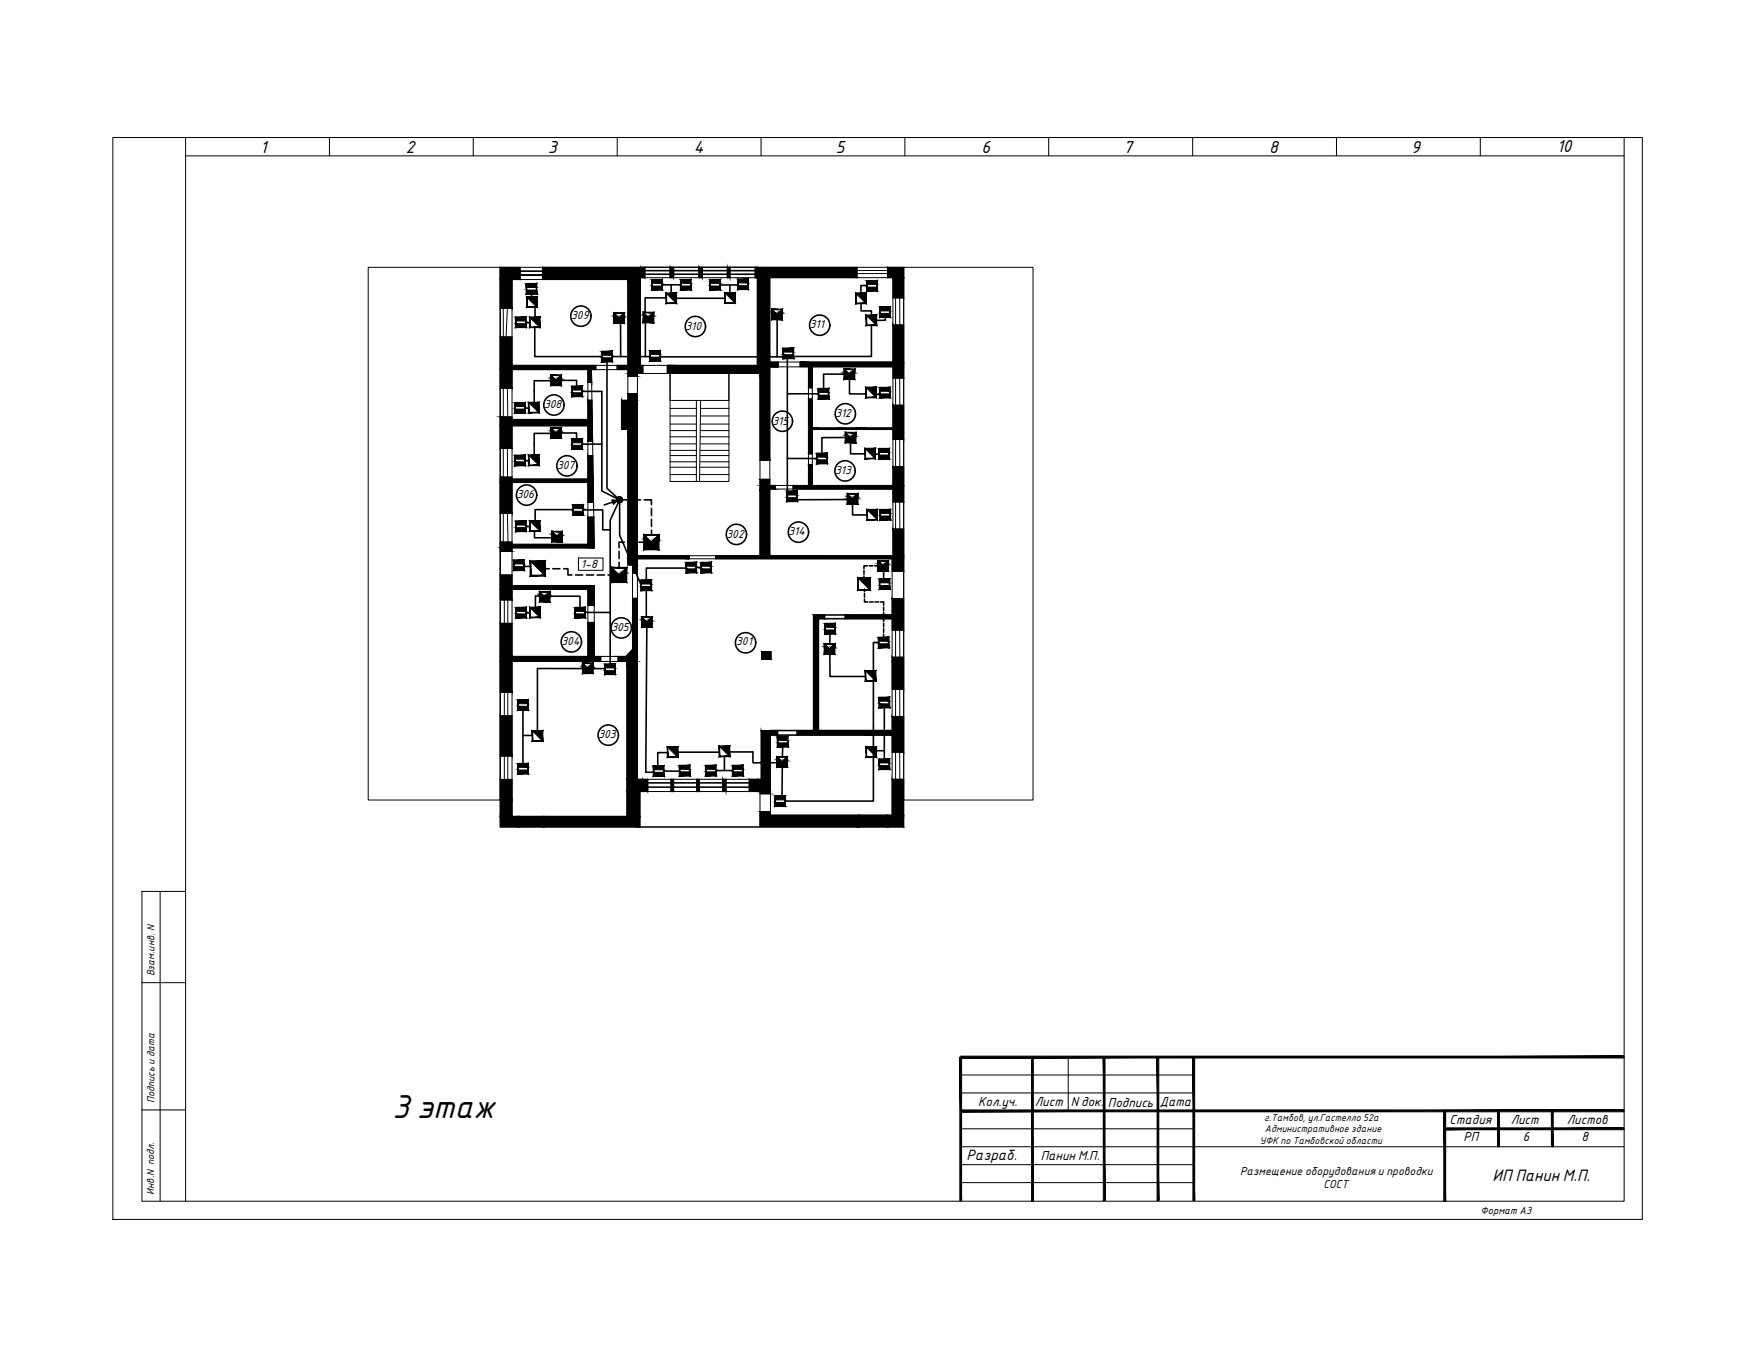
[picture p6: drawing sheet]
<svg xmlns="http://www.w3.org/2000/svg" width="279mm" height="216mm" viewBox="0 0 279 216" stroke-linecap="round" stroke-linejoin="round" font-family="sans-serif">
<defs><g id="words">
<text font-size="5.1" x="62.5" y="178.1">3 этаж</text>
<g font-size="2.7">
<text x="41.5" y="24.4">1</text>
<text x="64.7" y="24.4">2</text>
<text x="87.3" y="24.3">3</text>
<text x="110.6" y="24.3">4</text>
<text x="133.2" y="24.3">5</text>
<text x="156.4" y="24.3">6</text>
<text x="179.1" y="24.3">7</text>
<text x="202.3" y="24.3">8</text>
<text x="224.9" y="24.3">9</text>
<text x="248.1" y="24.3">10</text>
</g>
<text font-size="2.5" x="237.9" y="188.2">ИП Панин М.П.</text>
<text font-size="2.3" x="154" y="184.8">Разраб.</text>
<g font-size="2">
<text x="155.9" y="176.3">Кол.уч.</text>
<text x="164.9" y="176.3">Лист</text>
<text x="170.7" y="176.3">N док.</text>
<text x="176.6" y="176.4">Подпись</text>
<text x="184.8" y="176.3">Дата</text>
<text x="231" y="179.1">Стадия</text>
<text x="240.8" y="179.1">Лист</text>
<text x="249.7" y="179.1">Листов</text>
<text x="165.9" y="184.8">Панин М.П.</text>
<text x="233.2" y="181.8">РП</text>
<text x="242.7" y="181.8">6</text>
<text x="252.1" y="181.8">8</text>
</g>
<g font-size="1.8">
<text x="91" y="50.9">309</text>
<text x="109.3" y="52.6">310</text>
<text x="129.1" y="52.3">311</text>
<text x="86.7" y="65.1">308</text>
<text x="123.1" y="67.7">315</text>
<text x="133.2" y="66.4">312</text>
<text x="88.8" y="74.7">307</text>
<text x="133.1" y="75.6">313</text>
<text x="82.4" y="79.4">306</text>
<text x="115.8" y="85.7">302</text>
<text x="125.7" y="85.3">314</text>
<text x="92.6" y="90.5">1-8</text>
<text x="97.4" y="100.6">305</text>
<text x="89.5" y="102.8">304</text>
<text x="117.3" y="102.8">301</text>
<text x="95.4" y="117.7">303</text>
<text x="197.6" y="187.1">Размещение оборудования и проводки</text>
<text x="210.9" y="189.3">СОСТ</text>
</g>
<g font-size="1.6">
<text x="24.6" y="155.6" transform="rotate(-90 24.6 155.6)">Взам.инв. N</text>
<text x="24.6" y="175.8" transform="rotate(-90 24.6 175.8)">Подпись и дата</text>
<text x="24.6" y="190.4" transform="rotate(-90 24.6 190.4)">Инв.N подл.</text>
<text x="236" y="193.4">Формат А3</text>
</g>
<g font-size="1.5">
<text x="201.5" y="178.6">г.Тамбов, ул.Гастелло 52а</text>
<text x="200.8" y="182.2">УФК по Тамбовской области</text>
<text x="201.6" y="180.4">Административное здание</text>
</g>
</g></defs>
<!-- layer: DESC -->
<g fill="none" stroke="#000" stroke-width=".16">
<path d="M18 21.9h243.8v172.4h-243.8zM29.6 24.8h229.3v166.6h-236.3v-49.4h7M29.6 21.9v169.5M52.5 21.9v2.9M75.4 21.9v2.9M98.4 21.9v2.9M121.3 21.9v2.9M144.2 21.9v2.9M167.1 21.9v2.9M190.1 21.9v2.9M213 21.9v2.9M235.9 21.9v2.9"/>
<path d="M258.9 21.9v2.9M92.2 88.9h3.9v2h-3.9zM22.6 156.6h7M25.5 142v49.4M22.6 176.9h7M153.1 171.3h37.2M153.1 174.1h37.2M153.1 179.9h37.2M170.3 168.4v8.6M153.1 182.7h105.7M153.1 188.4h37.2M153.1 185.6h37.2"/>
</g>
<!-- layer: BLK_12_THHN -->
<g fill="none" stroke="#000" stroke-width=".16">
<path d="M58.7 42.6h85.3v89.2h-64.3v-89.2v84.9h-21zM79.7 49.1h1.9M79.7 53.7h1.9M80.2 49.1v4.6M80.9 49.1l-.2 4.6M81.6 44.5h18.5v13.7h-18.5zM81.6 58.9h12.1v7.9h-12.1zM82.9 43.2h3.6h-3.6M82.9 42.6v1.9v-1.9M82.9 43.8h3.6h-3.6M86.5 42.6v1.9v-1.9M94.3 58.9h5.8v31.1h.7v13.5l-1 1.1h-5.1v-11.3h-13.1v-6h13.1z"/>
<path d="M95 58.2v.7M98.4 58.2v.7M100.1 60h1.5M101.6 59.5h19.5v29h-19.5zM102.1 42.6h18.6v15.6h-18.6zM102.1 42.6h18.6v1.6h-18.6zM102.5 58.2v1.3M106.4 58.2v1.3M106.8 59.5h9.4v17.2h-9.4zM106.8 59.5h9.4v4.3h-9.4zM122.7 58.4h6.2v19h-6.2zM122.7 44.2h19.6v13.5h-19.6z"/>
<path d="M124.1 57.7v.7M127.5 57.7v.7M129.5 58.4h12.8v19h-12.8zM136.6 42.6v1.6M136.6 43.6h4.8M136.6 43.1h4.8M141.4 42.6v1.6M142.3 47.5h1.7M142.3 51.8h1.7M142.7 47.5v4.3M143.4 47.5v4.3M144 42.6h20.6v84.9h-20.6z"/>
<path d="M79.7 61.9h1.9M79.7 66.4h1.9M79.7 71.4h1.9M79.7 76h1.9M80.2 61.9v4.5M80.2 71.4v4.6M80.9 61.9v4.5M80.9 71.4v4.6M81.6 67.8h12.1v8.5h-12.1zM81.6 76.9h12.1v9.8h-12.1zM93.7 63.8h.7M93.7 60.9h.6"/>
<path d="M93.7 70.3h.8M94.5 72.6l-.8 .1M99.1 63.8h1v4.6h-1zM100.1 62.7h1.5M106.8 67.6h4.2M106.8 65.1h4.2M106.8 66.3h4.2M106.8 69.6h4.2M106.8 71.8h4.2M106.8 68.6h4.2M106.8 70.7h4.2M106.8 72.6h4.2"/>
<path d="M106.8 73.6h4.2M106.8 74.5h4.2M106.8 75.6h4.2M111 63.8v12.9M111.6 67.6h4.6M111.6 65.1h4.6M111.6 66.3h4.6M111.6 69.6h4.6M111.6 71.8h4.6M111.6 68.6h4.6M111.6 70.7h4.6M111.6 72.6h4.6"/>
<path d="M111.6 73.6h4.6M111.6 74.5h4.6M111.6 75.6h4.6M111.7 63.8l-.2 12.9M122.7 77.9h19.6v10.6h-19.6zM129.5 68.2h12.8v.2h-12.8zM133.6 68.2v.2M136.3 68.2v.2M142.3 70h1.7M142.3 60.2h1.7M142.3 64.6h1.7M142.3 74.3h1.7"/>
<path d="M142.3 80h1.7M142.7 60.2v4.4M142.7 70v4.3M142.7 80v4.3M143.4 60.2v4.4M143.4 70v4.3M143.4 80v4.3M79.7 87.9h1.9M79.7 81.8h1.9M79.7 95.6h1.9M79.7 86.4h1.9M79.7 91.6h1.9"/>
<path d="M79.7 99.3h1.9M80.2 81.8v4.6M80.4 95.6v3.7M80.9 81.8l.1 4.6M80.9 95.6v3.7M81.6 93.9h12.1v10.7h-12.1zM93.7 80.1h.9M93.7 96.4h1M93.7 99.2h1M94.7 82.4h-1M100.8 91.4h.8h-.8M100.8 95.3h.8h-.8"/>
<path d="M109.8 88.5v.5v-.5M114.1 88.5v.5v-.5M142.2 95.4h1.8M142.2 91h1.8M142.3 84.3h1.7M79.7 110.3h1.9M79.7 114.1h1.9M80.4 110.3v3.8M80.9 110.3v3.8M81.6 105.4h18.3v24.7h-18.3zM95.8 104.6v.8M98.5 104.6v.8"/>
<path d="M121.4 103.8h1.5v1.3h-1.5zM142.2 100.4h1.8M142.2 114.2h1.8M142.2 104.7h1.8M142.2 109.8h1.8M142.2 119.9h1.8M142.7 100.4v4.3M142.7 109.8v4.4M142.7 119.9v4.3M143.4 100.4v4.3M143.4 109.8v4.4M143.4 119.9v4.3"/>
<path d="M79.7 124.2h1.9M79.7 120.5h1.9M80.4 120.5v3.7M80.9 120.5v3.7M82.8 130.1v1.7M86.6 130.1v1.7M102 126.1h19.1v5.7h-19.1zM102.4 124.2h18.4v1.9h-18.4zM102.4 124.2h-.8v-35.2h40.6v40.9h-19.4v-13.5h-1.5v7.8h-.5M121.1 126.5h1.7M121.1 129.3h1.7M137 129.9v1.9"/>
<path d="M141.4 129.9l.1 1.9M142.2 124.2h1.8"/>
</g>
<!-- layer: LINK -->
<g fill="#000" stroke="#000" stroke-width=".16">
<path d="M93.7 58.9h.6v2zM93.7 67.8h.7l.1 2.5zM93.7 76.9h.8l.1 3.2zM93.7 63.8h.7zM93.7 72.7l.8-.1zM128.9 63.6h.6v8.7zM93.7 82.4h1z"/>
<path d="M79.7 44.5l1.9 4.6v-4.6zM79.7 44.5l1.9 4.6h-1.9z"/>
<path d="M79.7 53.7l1.9 4.5v-4.5zM79.7 53.7l1.9 4.5h-1.9z"/>
<path d="M79.7 58.9l1.9 3v-3zM79.7 58.9l1.9 3h-1.9z"/>
<path d="M79.7 42.6l3.2 1.9v-1.9zM79.7 42.6l3.2 1.9h-3.2z"/>
<path d="M79.7 58.2l15.3 .7v-.7zM79.7 58.2l15.3 .7h-15.3z"/>
<path d="M100.1 59.5l1.5 .5v-.5zM100.1 59.5l1.5 .5h-1.5z"/>
<path d="M86.5 42.6l15.6 1.9v-1.9zM86.5 42.6l15.6 1.9h-15.6z"/>
<path d="M100.1 44.5l2 12.3v-12.3zM100.1 44.5l2 12.3h-2z"/>
<path d="M100.1 56.8l2 1.4v-1.4zM100.1 56.8l2 1.4h-2z"/>
<path d="M98.4 58.2l4.1 .7v-.7zM98.4 58.2l4.1 .7h-4.1z"/>
<path d="M100.1 58.9l2.4 .6v-.6zM100.1 58.9l2.4 .6h-2.4z"/>
<path d="M102.1 42.6l.7 1.6v-1.6zM102.1 42.6l.7 1.6h-.7z"/>
<path d="M106.8 42.6l.6 1.6v-1.6zM106.8 42.6l.6 1.6h-.6z"/>
<path d="M111.4 42.6l.5 1.6v-1.6zM111.4 42.6l.5 1.6h-.5z"/>
<path d="M115.9 42.6l.4 1.6v-1.6zM115.9 42.6l.4 1.6h-.4z"/>
<path d="M120.4 42.6l.3 1.6v-1.6zM120.4 42.6l.3 1.6h-.3z"/>
<path d="M120.7 44.2l2 12.7v-12.7zM120.7 44.2l2 12.7h-2z"/>
<path d="M120.7 56.9l2 .8v-.8zM120.7 56.9l2 .8h-2z"/>
<path d="M106.4 58.4l16.3 1.1v-1.1zM106.4 58.4l16.3 1.1h-16.3z"/>
<path d="M121.1 59.5l1.6 13.8v-13.8zM121.1 59.5l1.6 13.8h-1.6z"/>
<path d="M120.7 57.7l3.4 .5v-.5zM120.7 57.7l3.4 .5h-3.4z"/>
<path d="M106.4 58.2l17.7 .2v-.2zM106.4 58.2l17.7 .2h-17.7z"/>
<path d="M128.9 58.4l.6 3.4v-3.4zM128.9 58.4l.6 3.4h-.6z"/>
<path d="M120.7 42.6l15.9 1.6v-1.6zM120.7 42.6l15.9 1.6h-15.9z"/>
<path d="M141.4 42.6l2.6 1.6v-1.6zM141.4 42.6l2.6 1.6h-2.6z"/>
<path d="M142.3 44.2l1.7 3.3v-3.3zM142.3 44.2l1.7 3.3h-1.7z"/>
<path d="M142.3 51.8l1.7 5.9v-5.9zM142.3 51.8l1.7 5.9h-1.7z"/>
<path d="M127.5 57.7l16.5 .7v-.7zM127.5 57.7l16.5 .7h-16.5z"/>
<path d="M142.3 58.4l1.7 1.8v-1.8zM142.3 58.4l1.7 1.8h-1.7z"/>
<path d="M79.7 66.4l1.9 .4v-.4zM79.7 66.4l1.9 .4h-1.9z"/>
<path d="M79.7 67.8l1.9 3.6v-3.6zM79.7 67.8l1.9 3.6h-1.9z"/>
<path d="M79.7 76l1.9 .3v-.3zM79.7 76l1.9 .3h-1.9z"/>
<path d="M79.7 76.9l1.9 4.9v-4.9zM79.7 76.9l1.9 4.9h-1.9z"/>
<path d="M93.7 60.9h.6zM93.7 58.9l.6 2h-.6z"/>
<path d="M93.7 63.8l.7 3v-3zM93.7 63.8l.7 3h-.7z"/>
<path d="M79.7 66.8l14.7 1v-1zM79.7 66.8l14.7 1h-14.7z"/>
<path d="M93.7 70.3h.8zM93.7 67.8l.8 2.5h-.8z"/>
<path d="M93.7 72.7l.8 3.6v-3.6zM93.7 72.7l.8 3.6h-.8z"/>
<path d="M79.7 76.3l14.8 .6v-.6zM79.7 76.3l14.8 .6h-14.8z"/>
<path d="M121.1 76.4l1.6 1v-1zM121.1 76.4l1.6 1h-1.6z"/>
<path d="M121.1 77.9l1.6 10.6v-10.6zM121.1 77.9l1.6 10.6h-1.6z"/>
<path d="M121.1 77.4l2.4 .5v-.5zM121.1 77.4l2.4 .5h-2.4z"/>
<path d="M128.9 63.6v8.7h.6zM128.9 72.3h.6z"/>
<path d="M128.9 74l.6 3.4v-3.4zM128.9 74l.6 3.4h-.6z"/>
<path d="M133.6 68.2l2.7 .2v-.2zM133.6 68.2l2.7 .2h-2.7z"/>
<path d="M142.3 74.3l1.7 3.1v-3.1zM142.3 74.3l1.7 3.1h-1.7z"/>
<path d="M126.4 77.4l17.6 .5v-.5zM126.4 77.4l17.6 .5h-17.6z"/>
<path d="M142.3 77.9l1.7 2.1v-2.1zM142.3 77.9l1.7 2.1h-1.7z"/>
<path d="M79.7 86.4l1.9 .3v-.3zM79.7 86.4l1.9 .3h-1.9z"/>
<path d="M79.7 87.3l1.9 .6v-.6zM79.7 87.3l1.9 .6h-1.9z"/>
<path d="M79.7 91.6l1.9 1.7v-1.7zM79.7 91.6l1.9 1.7h-1.9z"/>
<path d="M79.7 93.9l1.9 1.7v-1.7zM79.7 93.9l1.9 1.7h-1.9z"/>
<path d="M79.7 99.3l1.9 5.3v-5.3zM79.7 99.3l1.9 5.3h-1.9z"/>
<path d="M93.7 80.1h.9zM93.7 76.9l.9 3.2h-.9z"/>
<path d="M93.7 82.4l1 4.3v-4.3zM93.7 82.4l1 4.3h-1z"/>
<path d="M79.7 86.7l15 .6v-.6zM79.7 86.7l15 .6h-15z"/>
<path d="M79.7 93.3l15 .6v-.6zM79.7 93.3l15 .6h-15z"/>
<path d="M93.7 93.9l1 2.5v-2.5zM93.7 93.9l1 2.5h-1z"/>
<path d="M93.7 99.2l1 5.4v-5.4zM93.7 99.2l1 5.4h-1z"/>
<path d="M100.8 95.3l.8 8.2v-8.2zM100.8 95.3l.8 8.2h-.8z"/>
<path d="M129.7 98.6l.7 17.8v-17.8zM129.7 98.6l.7 17.8h-.7z"/>
<path d="M129.7 98l1.7 .6v-.6zM129.7 98l1.7 .6h-1.7z"/>
<path d="M134.7 98l6.1 .6v-.6zM134.7 98l6.1 .6h-6.1z"/>
<path d="M140.8 98l1.4 .6v-.6zM140.8 98l1.4 .6h-1.4z"/>
<path d="M142.3 84.3l1.7 4.2v-4.2zM142.3 84.3l1.7 4.2h-1.7z"/>
<path d="M114.1 88.5l29.9 .5v-.5zM114.1 88.5l29.9 .5h-29.9z"/>
<path d="M142.2 89l1.8 2v-2zM142.2 89l1.8 2h-1.8z"/>
<path d="M142.2 95.4l1.8 5v-5zM142.2 95.4l1.8 5h-1.8z"/>
<path d="M79.7 105.4l1.9 4.9v-4.9zM79.7 105.4l1.9 4.9h-1.9z"/>
<path d="M79.7 114.1l1.9 6.4v-6.4zM79.7 114.1l1.9 6.4h-1.9z"/>
<path d="M79.7 104.6l16.1 .8v-.8zM79.7 104.6l16.1 .8h-16.1z"/>
<path d="M100.8 103.5l.8 1.1v-1.1zM100.8 103.5l.8 1.1h-1.8z"/>
<path d="M98.5 104.6l3.1 .8v-.8zM98.5 104.6l3.1 .8h-3.1z"/>
<path d="M99.9 105.4l1.7 18.8v-18.8zM99.9 105.4l1.7 18.8h-1.7z"/>
<path d="M121.3 116.4l1.5 5.1v-5.1zM121.3 116.4l1.5 5.1h-1.5z"/>
<path d="M122.8 116.4l1.1 .7v-.7zM122.8 116.4l1.1 .7h-1.1z"/>
<path d="M127.1 116.4l12.1 .7v-.7zM127.1 116.4l12.1 .7h-12.1z"/>
<path d="M139.2 116.4l1.7 .7v-.7zM139.2 116.4l1.7 .7h-1.7z"/>
<path d="M140.9 116.4l1.3 .7v-.7zM140.9 116.4l1.3 .7h-1.3z"/>
<path d="M142.2 104.7l1.8 5.1v-5.1zM142.2 104.7l1.8 5.1h-1.8z"/>
<path d="M142.2 114.2l1.8 5.7v-5.7zM142.2 114.2l1.8 5.7h-1.8z"/>
<path d="M79.7 124.2l1.9 3.3v-3.3zM79.7 124.2l1.9 3.3h-1.9z"/>
<path d="M79.7 127.5l1.9 2.6v-2.6zM79.7 127.5l1.9 2.6h-1.9z"/>
<path d="M79.7 130.1l3.1 1.7v-1.7zM79.7 130.1l3.1 1.7h-3.1z"/>
<path d="M82.8 130.1l3.8 1.7v-1.7zM82.8 130.1l3.8 1.7h-3.8z"/>
<path d="M99.9 126.1l2.1 4v-4zM99.9 126.1l2.1 4h-2.1z"/>
<path d="M86.6 130.1l15.4 1.7v-1.7zM86.6 130.1l15.4 1.7h-15.4z"/>
<path d="M99.9 124.2l2.5 1.9v-1.9zM99.9 124.2l2.5 1.9h-2.5z"/>
<path d="M102.4 124.2l.8 1.9v-1.9zM102.4 124.2l.8 1.9h-.8z"/>
<path d="M107 124.2l.3 1.9v-1.9zM107 124.2l.3 1.9h-.3z"/>
<path d="M111.1 124.2l.4 1.9v-1.9zM111.1 124.2l.4 1.9h-.4z"/>
<path d="M115.2 124.2l.5 1.9v-1.9zM115.2 124.2l.5 1.9h-.5z"/>
<path d="M119.4 124.2l1.4 1.9v-1.9zM119.4 124.2l1.4 1.9h-1.4z"/>
<path d="M121.3 121.5h1.5zM121.3 121.5h1.5z"/>
<path d="M121.3 121.5l1.5 2.7v-2.7zM121.3 121.5l1.5 2.7h-1.5z"/>
<path d="M120.8 124.2l2 1.9v-1.9zM120.8 124.2l2 1.9h-2z"/>
<path d="M121.1 126.1l1.7 .4v-.4zM121.1 126.1l1.7 .4h-1.7z"/>
<path d="M121.1 129.3l1.7 .6v-.6zM121.1 129.3l1.7 .6h-1.7z"/>
<path d="M121.1 129.9l15.9 1.9v-1.9zM121.1 129.9l15.9 1.9h-15.9z"/>
<path d="M137 129.9l4.5 1.9-.1-1.9zM137 129.9l4.5 1.9h-4.5z"/>
<path d="M142.2 124.2l1.8 5.7v-5.7zM142.2 124.2l1.8 5.7h-1.8z"/>
<path d="M141.4 129.9l2.6 1.9v-1.9zM141.4 129.9l2.6 1.9h-2.5z"/>
</g>
<!-- layer: BLK_12_THHN -->
<g fill="#000" stroke="#000" stroke-width=".16">
<path d="M97.6 79.7l.7 .1zM97.6 79.8l.1 .2 .6-.2z"/>
<path d="M97.7 80l.6-.2-.2 .2zM97.7 80l.1 .3 .3-.3z"/>
<path d="M98.7 79.2h.2zM98.6 79.2h.3z"/>
<path d="M98.6 79.2h.4zM98.6 79.2h.4z"/>
<path d="M98.6 79.2l.4 .1zM98.5 79.3h.5z"/>
<path d="M98.5 79.3h.6zM98.5 79.3h.6h-.7z"/>
<path d="M98.5 80h.5zM98.5 80h.5z"/>
<path d="M98.4 79.3l.7 .1zM98.4 79.3l.7 .1z"/>
<path d="M98.4 80h.7zM98.4 80h.6z"/>
<path d="M98.4 79.4l.8 .1zM98.4 79.4l.8 .1z"/>
<path d="M98.4 79.9l.7 .1v-.1zM98.4 79.9l.7 .1z"/>
<path d="M98.3 79.5l.9 .1v-.1zM98.3 79.5l.9 .1h-.9z"/>
<path d="M98.3 79.8h.9zM98.3 79.8l.8 .1z"/>
<path d="M98.3 79.6h.9zM98.3 79.6h.9h-.9z"/>
<path d="M98.3 79.7l.9 .1v-.1zM98.3 79.7l.9 .1h-.9z"/>
<path d="M98.3 79.6l.9 .1v-.1zM98.3 79.6l.9 .1h-.9z"/>
<path d="M99.1 63.8l1 4.6v-4.6zM99.1 63.8l1 4.6h-1z"/>
<path d="M100.1 62.7l1.5 1.1v-1.1zM100.1 62.7l1.5 1.1h-1.5z"/>
<path d="M100.1 63.8l1.5 4.6v-4.6zM100.1 63.8l1.5 4.6h-1.5z"/>
<path d="M100.1 68.4l1.5 20.1v-20.1zM100.1 68.4l1.5 20.1h-1.5z"/>
<path d="M129.5 68.2l4.1 .2v-.2zM129.5 68.2l4.1 .2h-4.1z"/>
<path d="M136.3 68.2l6 .2v-.2zM136.3 68.2l6 .2h-6z"/>
<path d="M142.3 64.6l1.7 5.4v-5.4zM142.3 64.6l1.7 5.4h-1.7z"/>
<path d="M98.6 80.1h.3zM98.6 80.1h.2z"/>
<path d="M98.6 80h.4zM98.6 80l.3 .1z"/>
<path d="M100.1 89l1.5 1v-1zM100.1 89l1.5 1h-1.5z"/>
<path d="M100.8 90l.8 1.4v-1.4zM100.8 90l.8 1.4h-.8z"/>
<path d="M100.1 88.5l9.7 .5v-.5zM100.1 88.5l9.7 .5h-9.7z"/>
<path d="M121.4 103.8l1.5 1.3v-1.3zM121.4 103.8l1.5 1.3h-1.5z"/>
</g>
<!-- layer: DESC -->
<g fill="#000" stroke="#000" stroke-width=".16">
<path d="M84 47.4h1.5v1.5zM84.5 50.6h1.5v1.5zM106.2 46.8h1.5l.1 1.5zM115.6 46.7h1.5v1.5zM136.5 46.8h1.5v1.5zM138.1 50.3h1.5l.1 1.5zM84.3 72.6h1.5v1.5zM84.3 64.2h1.5v1.5zM137.9 71.5h1.5l.1 1.5zM138.1 61.8h1.5v1.5zM84.5 83.1h1.5v1.5zM84.5 96.8h1.5v1.5z"/>
<path d="M84.6 89.5h2.2v2.2zM136.8 92.1l1.8 .1v1.8zM138.3 81.3h1.5v1.5zM84.9 116.5h1.5v1.5zM106.5 119.1h1.5v1.5zM114.7 119h1.5v1.5zM138 106.9h1.5v1.5zM138.1 119.1h1.5v1.5z"/>
<path d="M82.2 50.5v.1l1.7-.1zM82.2 50.6l1.7-.1-.2 .1zM83.9 50.5l-.2 .1 .2 1.6zM83.7 50.6l.2 1.6-.2-.1zM82.1 52.2h1.8l-.2-.1zM82.2 52.1h1.5l-1.6 .1zM82.1 50.6v1.6l.1-.1zM82.1 50.6h.1v1.5z"/>
<path d="M82.2 50.6l1.6 .5v-.5zM82.2 50.6l1.6 .5h-1.6z"/>
<path d="M82.2 51.6l1.6 .6v-.6zM82.2 51.6l1.6 .6h-1.6z"/>
<path d="M83.9 45.2v.1l1.7-.1zM83.9 45.3l1.7-.1-.1 .1zM85.6 45.2l-.1 .1 .1 1.6zM85.5 45.3l.1 1.6-.1-.1zM83.9 46.9h1.7l-.1-.1zM84 46.8h1.5l-1.6 .1zM83.9 45.2v1.7l.1-.1zM83.9 45.2h.1v1.6z"/>
<path d="M83.9 47.3l.1 .1 1.6-.1zM84 47.4l1.6-.1-.1 .1zM85.5 47.4l.1 1.6v-1.7zM85.5 47.4l.1 1.6-.1-.1zM83.9 49h1.7l-.1-.1zM83.9 49l.1-.1h1.5zM83.9 47.3v1.7l.1-.1zM83.9 47.3l.1 .1v1.5z"/>
<path d="M84.4 50.5l.1 .1 1.6-.1zM84.5 50.6l1.6-.1-.1 .1zM86.1 50.5l-.1 .1 .1 1.6zM86 50.6l.1 1.6-.1-.1zM84.4 52.2h1.7l-.1-.1zM84.4 52.2l.1-.1h1.5zM84.4 50.5v1.7l.1-.1zM84.4 50.5l.1 .1v1.5z"/>
<path d="M83.9 45.2l1.6 .6v-.6zM83.9 45.2l1.6 .6h-1.6z"/>
<path d="M83.9 46.2l1.6 .6v-.6zM83.9 46.2l1.6 .6h-1.6z"/>
<path d="M95.9 56v.1l1.7-.1zM95.9 56.1l1.7-.1-.1 .1zM97.6 56l-.1 .1 .1 1.6zM97.5 56.1l.1 1.6-.1-.1zM95.9 57.7h1.7l-.1-.1zM95.9 57.7l.1-.1h1.5zM95.9 56v1.7l.1-.1zM95.9 56h.1v1.6z"/>
<path d="M95.9 56l1.6 .6v-.6zM95.9 56l1.6 .6h-1.6z"/>
<path d="M95.9 57l1.6 .6v-.6zM95.9 57l1.6 .6h-1.6z"/>
<path d="M97.8 51.5l.2-.1 1.5 .1zM98 51.4l1.5 .1-.1-.1zM99.5 49.8v1.7l-.1-.1zM99.5 49.8l-.1 .1v1.5zM97.8 49.8h1.7l-.1 .1zM97.8 49.8l.2 .1h1.4zM97.8 49.8l.2 .1-.2 1.6zM98 49.9l-.2 1.6 .2-.1z"/>
<path d="M97.9 50.3l.3 .1h-.3zM97.9 50.3l.3 .1v-.1z"/>
<path d="M97.9 50.1l.1 .1zM97.9 50.1l.1 .1z"/>
<path d="M97.9 50.2l.2 .1h-.2zM97.9 50.2l.2 .1v-.1z"/>
<path d="M97.9 50.4l.5 .1h-.5zM97.9 50.4l.5 .1v-.1z"/>
<path d="M97.9 50.5l.6 .1h-.6zM97.9 50.5l.6 .1v-.1z"/>
<path d="M97.9 50.6l.7 .1h-.7zM97.9 50.6l.7 .1v-.1z"/>
<path d="M97.9 49.9l.8 .8v.1zM97.9 49.9v.1l.8 .8z"/>
<path d="M98.7 50.7l.8-.7-.8 .8zM98.7 50.7l.8-.7-.1-.1z"/>
<path d="M99.3 50.1h.2v.1zM99.3 50.1v.1h.2z"/>
<path d="M99.2 50.2h.3v.1zM99.2 50.2v.1h.3z"/>
<path d="M99.1 50.3h.4v.1zM99.1 50.3v.1h.4z"/>
<path d="M99 50.4h.5v.1zM99 50.4v.1h.5z"/>
<path d="M98.9 50.5h.6v.1zM98.9 50.5v.1h.6z"/>
<path d="M98.8 50.6h.7v.1zM98.8 50.6v.1h.7z"/>
<path d="M97.9 50.7h1.6v.1zM97.9 50.7v.1h1.6z"/>
<path d="M97.9 50.8h1.6v.1zM97.9 50.8v.1h1.6z"/>
<path d="M97.9 50.9h1.6v.1zM97.9 50.9v.1h1.6z"/>
<path d="M97.9 51h1.6v.1zM97.9 51v.1h1.6z"/>
<path d="M97.9 51.1h1.6v.1zM97.9 51.1v.1h1.6z"/>
<path d="M97.9 51.2h1.6v.1zM97.9 51.2v.1h1.6z"/>
<path d="M97.9 51.3h1.6v.1zM97.9 51.3v.1h1.6z"/>
<path d="M102.5 51.4l.1-.1 1.6 .1zM102.6 51.3l1.6 .1-.1-.1zM104.2 49.7v1.7l-.1-.1zM104.2 49.7l-.1 .2v1.4zM102.5 49.7h1.7l-.1 .2zM102.5 49.7l.1 .2h1.5zM102.5 49.7l.1 .2-.1 1.5zM102.6 49.9l-.1 1.5 .1-.1z"/>
<path d="M102.6 50l.1 .1h-.1zM102.6 50l.1 .1v-.1z"/>
<path d="M102.6 50.1l.2 .1h-.2zM102.6 50.1l.2 .1v-.1z"/>
<path d="M102.6 50.2l.3 .1h-.3zM102.6 50.2l.3 .1v-.1z"/>
<path d="M102.6 50.3l.4 .1h-.4zM102.6 50.3l.4 .1v-.1z"/>
<path d="M102.6 50.4l.5 .1h-.5zM102.6 50.4l.5 .1v-.1z"/>
<path d="M102.6 50.5l.6 .1h-.6zM102.6 50.5l.6 .1v-.1z"/>
<path d="M102.6 49.9l.8 .7-.1 .1zM102.5 49.9l.8 .8-.7-.8z"/>
<path d="M103.3 50.6l.9-.7-.8 .8zM103.3 50.6l.9-.7h-.1z"/>
<path d="M103.6 55.8v.2l1.6-.2zM103.6 56l1.6-.2-.1 .2zM105.2 55.8l-.1 .2 .1 1.5zM105.1 56l.1 1.5-.1-.1zM103.5 57.5h1.7l-.1-.1zM103.5 57.5l.1-.1h1.5zM103.5 55.9v1.6l.1-.1zM103.5 55.9h.1v1.5z"/>
<path d="M103.9 44.5v.1l1.7-.1zM103.9 44.6l1.7-.1-.2 .1zM105.6 44.5l-.2 .1 .2 1.6zM105.4 44.6l.2 1.6-.2-.1zM103.9 46.2h1.7l-.2-.1zM104 46.1h1.4l-1.5 .1zM103.9 44.6v1.6l.1-.1zM103.9 44.6h.1v1.5z"/>
<path d="M104 50l.1 .1zM104 50l.1 .1z"/>
<path d="M103.9 50.1h.2v.1zM103.9 50.1v.1h.2z"/>
<path d="M103.8 50.2h.3v.1zM103.8 50.2v.1h.3z"/>
<path d="M103.6 50.4h.5v.1zM103.6 50.4v.1h.5z"/>
<path d="M103.5 50.5h.6v.1zM103.5 50.5v.1h.6z"/>
<path d="M102.6 50.6h1.5v.1zM102.6 50.6v.1h1.5z"/>
<path d="M103.7 50.3h.4v.1zM103.7 50.3v.1h.4z"/>
<path d="M102.6 50.7h1.5v.1zM102.6 50.7v.1h1.5z"/>
<path d="M102.6 50.8h1.5v.1zM102.6 50.8v.1h1.5z"/>
<path d="M102.6 50.9h1.5v.1zM102.6 50.9v.1h1.5z"/>
<path d="M102.6 51h1.5v.1zM102.6 51v.1h1.5z"/>
<path d="M102.6 51.1h1.5v.1zM102.6 51.1v.1h1.5z"/>
<path d="M102.6 51.2h1.5v.1zM102.6 51.2v.1h1.5z"/>
<path d="M103.6 55.9l1.6 .6v-.6zM103.6 55.9l1.6 .6h-1.6z"/>
<path d="M103.6 56.9l1.6 .6v-.6zM103.6 56.9l1.6 .6h-1.6z"/>
<path d="M103.9 44.6l1.6 .6v-.6zM103.9 44.6l1.6 .6h-1.6z"/>
<path d="M103.9 45.6l1.6 .6v-.6zM103.9 45.6l1.6 .6h-1.6z"/>
<path d="M106.1 46.7l.1 .1 1.6-.1zM106.2 46.8l1.6-.1-.1 .1zM107.8 46.7l-.1 .1 .1 1.6zM107.7 46.8l.1 1.6-.1-.1zM106.1 48.4h1.7l-.1-.1zM106.1 48.4l.1-.1h1.5zM106.1 46.7v1.7l.1-.1zM106.1 46.7l.1 .1v1.5z"/>
<path d="M108.5 44.5v.1l1.6-.1zM108.5 44.6l1.6-.1-.1 .1zM110.1 44.5l-.1 .1 .1 1.6zM110 44.6l.1 1.6-.1-.1zM108.5 46.2h1.6l-.1-.1zM108.6 46.1h1.4l-1.5 .1zM108.5 44.6v1.6l.1-.1zM108.5 44.6h.1v1.5z"/>
<path d="M108.5 44.6l1.6 .6v-.6zM108.5 44.6l1.6 .6h-1.6z"/>
<path d="M108.5 45.6l1.6 .6v-.6zM108.5 45.6l1.6 .6h-1.6z"/>
<path d="M113.2 44.5v.1l1.6-.1zM113.2 44.6l1.6-.1-.1 .1zM114.8 44.5l-.1 .1 .1 1.6zM114.7 44.6l.1 1.6-.1-.1zM113.1 46.2h1.7l-.1-.1zM113.1 46.2l.1-.1h1.5zM113.1 44.6v1.6l.1-.1zM113.1 44.6h.1v1.5z"/>
<path d="M113.2 44.6l1.6 .6v-.6zM113.2 44.6l1.6 .6h-1.6z"/>
<path d="M113.2 45.6l1.6 .6v-.6zM113.2 45.6l1.6 .6h-1.6z"/>
<path d="M115.5 46.6l.1 .1 1.6-.1zM115.6 46.7l1.6-.1-.1 .1zM117.2 46.6l-.1 .1 .1 1.6zM117.1 46.7l.1 1.6-.1-.1zM115.5 48.3h1.7l-.1-.1zM115.5 48.3l.1-.1h1.5zM115.5 46.6v1.7l.1-.1zM115.5 46.6l.1 .1v1.5z"/>
<path d="M117.6 44.5v.1l1.7-.1zM117.6 44.6l1.7-.1-.1 .1zM119.3 44.5l-.1 .1 .1 1.6zM119.2 44.6l.1 1.6-.1-.2zM117.6 46.2h1.7l-.1-.2zM117.7 46h1.5l-1.6 .2zM117.6 44.5v1.7l.1-.2zM117.6 44.5h.1v1.5z"/>
<path d="M117.6 44.5l1.6 .6v-.6zM117.6 44.5l1.6 .6h-1.6z"/>
<path d="M117.6 45.5l1.6 .6v-.6zM117.6 45.5l1.6 .6h-1.6z"/>
<path d="M123 51l.1-.2 1.6 .2zM123.1 50.8l1.6 .2-.1-.2zM124.7 49.2v1.8l-.1-.2zM124.7 49.2l-.1 .1v1.5zM123 49.2h1.7l-.1 .1zM123 49.2l.1 .2 1.5-.1zM123 49.2l.1 .2-.1 1.6zM123.1 49.4l-.1 1.6 .1-.2z"/>
<path d="M123.1 49.6l.2 .1h-.2zM123.1 49.6l.2 .1v-.1z"/>
<path d="M123.1 49.7l.3 .1h-.3zM123.1 49.7l.3 .1v-.1z"/>
<path d="M123.1 49.8l.4 .1h-.4zM123.1 49.8l.4 .1v-.1z"/>
<path d="M123.1 49.9l.5 .1h-.5zM123.1 49.9l.5 .1v-.1z"/>
<path d="M123.1 49.5l.1 .1zM123.1 49.5l.1 .1z"/>
<path d="M123.1 50l.6 .1h-.6zM123.1 50l.6 .1v-.1z"/>
<path d="M123.1 49.4l.8 .7-.1 .1zM123 49.4l.8 .8-.7-.8z"/>
<path d="M123.8 50.1l.9-.7-.8 .8zM123.8 50.1l.9-.7h-.1z"/>
<path d="M124.5 49.5h.1v.1zM124.5 49.5v.1h.1z"/>
<path d="M124.4 49.6h.2v.1zM124.4 49.6v.1h.2z"/>
<path d="M124.3 49.7h.3v.1zM124.3 49.7v.1h.3z"/>
<path d="M124.2 49.8h.4v.1zM124.2 49.8v.1h.4z"/>
<path d="M124.1 49.9h.5v.1zM124.1 49.9v.1h.5z"/>
<path d="M124 50h.6v.1zM124 50v.1h.6z"/>
<path d="M123.1 50.1h1.5v.1zM123.1 50.1v.1h1.5z"/>
<path d="M123.1 50.2h1.5v.1zM123.1 50.2v.1h1.5z"/>
<path d="M123.1 50.3h1.5v.1zM123.1 50.3v.1h1.5z"/>
<path d="M123.1 50.4h1.5v.1zM123.1 50.4v.1h1.5z"/>
<path d="M123.1 50.5h1.5v.1zM123.1 50.5v.1h1.5z"/>
<path d="M123.1 50.6h1.5v.1zM123.1 50.6v.1h1.5z"/>
<path d="M123.1 50.7h1.5v.1zM123.1 50.7v.1h1.5z"/>
<path d="M124.8 55.5v.1l1.7-.1zM124.8 55.6l1.7-.1-.1 .1zM126.5 55.5l-.1 .1 .1 1.6zM126.4 55.6l.1 1.6-.1-.1zM124.8 57.2h1.7l-.1-.1zM124.8 57.2l.1-.1h1.5zM124.8 55.5v1.7l.1-.1zM124.8 55.5h.1v1.6z"/>
<path d="M124.8 55.5l1.6 .6v-.6zM124.8 55.5l1.6 .6h-1.6z"/>
<path d="M124.8 56.5l1.6 .6v-.6zM124.8 56.5l1.6 .6h-1.6z"/>
<path d="M134.6 59.1l.2 .2h-.2zM134.6 59.1l.2 .2v-.2z"/>
<path d="M134.6 59.3l.3 .1h-.3zM134.6 59.3l.3 .1v-.1z"/>
<path d="M134.6 59.1l.1 .1zM134.6 59.1l.1 .1z"/>
<path d="M134.6 59.4h.5l-.5 .1zM134.6 59.4h.5v-.1z"/>
<path d="M134.6 59.5h.5l-.5 .1zM134.6 59.5h.5v-.1z"/>
<path d="M134.6 59.5l.6 .2h-.6zM134.6 59.5l.6 .2v-.2z"/>
<path d="M134.6 58.9l.8 .8zM134.6 58.9v.1l.8 .7z"/>
<path d="M135.4 59.7l.8-.7-.8 .7zM135.4 59.7l.8-.7-.1-.1z"/>
<path d="M136 59h.2v.1zM136 59v.1h.2z"/>
<path d="M135.9 59.1h.3v.2zM135.9 59.1v.2h.3z"/>
<path d="M135.8 59.3h.4v.1zM135.8 59.3v.1h.4z"/>
<path d="M135.7 59.3h.5v.1zM135.7 59.3v.1h.5z"/>
<path d="M135.6 59.4h.6v.1zM135.6 59.4v.1h.6z"/>
<path d="M135.5 59.5h.7v.2zM135.5 59.5v.2h.7z"/>
<path d="M134.6 59.6h1.6v.1zM134.6 59.6v.1h1.6z"/>
<path d="M134.6 59.7h1.6v.1zM134.6 59.7v.1h1.6z"/>
<path d="M134.6 59.8h1.6v.2zM134.6 59.8v.2h1.6z"/>
<path d="M134.6 60h1.6v.1zM134.6 60v.1h1.6z"/>
<path d="M136.4 46.7l.1 .1 1.6-.1zM136.5 46.8l1.6-.1-.1 .1zM138.1 46.7l-.1 .1 .1 1.6zM138 46.8l.1 1.6-.1-.1zM136.4 48.4h1.7l-.1-.1zM136.4 48.4l.1-.1h1.5zM136.4 46.7v1.7l.1-.1zM136.4 46.7l.1 .1v1.5z"/>
<path d="M138 50.2l.1 .1 1.6-.1zM138.1 50.3l1.6-.1-.1 .1zM139.7 50.2l-.1 .1 .1 1.6zM139.6 50.3l.1 1.6-.1-.1zM138 51.9h1.7l-.1-.1zM138 51.9l.1-.1h1.5zM138 50.2v1.7l.1-.1zM138 50.2l.1 .1v1.5z"/>
<path d="M138.2 44.7v.1l1.6-.1zM138.2 44.8l1.6-.1-.1 .1zM139.8 44.7l-.1 .1 .1 1.6zM139.7 44.8l.1 1.6-.1-.1zM138.1 46.4h1.7l-.1-.1zM138.2 46.3h1.5l-1.6 .1zM138.1 44.7v1.7l.1-.1zM138.1 44.7h.1v1.6z"/>
<path d="M138.2 44.7l1.6 .6v-.6zM138.2 44.7l1.6 .6h-1.6z"/>
<path d="M138.2 45.7l1.6 .6v-.6zM138.2 45.7l1.6 .6h-1.6z"/>
<path d="M140.3 48.9v.1l1.6-.1zM140.3 49l1.6-.1-.1 .1zM141.8 49l.1 1.6v-1.7zM141.8 49l.1 1.6-.1-.1zM140.2 50.6h1.7l-.1-.1zM140.2 50.6l.1-.1h1.5zM140.2 48.9v1.7l.1-.1zM140.2 48.9h.1v1.6z"/>
<path d="M140.3 48.9l1.6 .6v-.6zM140.3 48.9l1.6 .6h-1.6z"/>
<path d="M140.3 49.9l1.6 .7v-.7zM140.3 49.9l1.6 .7h-1.6z"/>
<path d="M82.1 72.5v.1l1.6-.1zM82.1 72.6l1.6-.1-.1 .1zM83.6 72.6l.1 1.6v-1.7zM83.6 72.6l.1 1.6-.1-.1zM82 74.2h1.7l-.1-.1zM82 74.2l.1-.1h1.5zM82 72.6v1.6l.1-.1zM82 72.6h.1v1.5z"/>
<path d="M82.1 64.1v.1l1.6-.1zM82.1 64.2l1.6-.1-.1 .1zM83.6 64.2l.1 1.6v-1.7zM83.6 64.2l.1 1.6-.1-.1zM82 65.8h1.7l-.1-.1zM82 65.8l.1-.1h1.5zM82 64.2v1.6l.1-.1zM82 64.2h.1v1.5z"/>
<path d="M82.1 72.6l1.5 .6v-.6zM82.1 72.6l1.5 .6h-1.5z"/>
<path d="M82.1 73.6l1.5 .6v-.6zM82.1 73.6l1.5 .6h-1.5z"/>
<path d="M82.1 64.2l1.5 .6v-.6zM82.1 64.2l1.5 .6h-1.5z"/>
<path d="M82.1 65.2l1.5 .6v-.6zM82.1 65.2l1.5 .6h-1.5z"/>
<path d="M84.2 72.5l.1 .1 1.6-.1zM84.3 72.6l1.6-.1-.1 .1zM85.9 72.5l-.1 .1 .1 1.6zM85.8 72.6l.1 1.6-.1-.1zM84.2 74.2h1.7l-.1-.1zM84.2 74.2l.1-.1h1.5zM84.2 72.5v1.7l.1-.1zM84.2 72.5l.1 .1v1.5z"/>
<path d="M84.2 64.1l.1 .1 1.6-.1zM84.3 64.2l1.6-.1-.1 .1zM85.8 64.2l.1 1.6v-1.7zM85.8 64.2l.1 1.6-.1-.1zM84.2 65.8h1.7l-.1-.1zM84.2 65.8l.1-.1h1.5zM84.2 64.1v1.7l.1-.1zM84.2 64.1l.1 .1v1.5z"/>
<path d="M87.8 69.9l.1-.1h1.6zM87.9 69.8h1.6l-.1-.1zM89.5 68.1v1.7l-.1-.1zM89.5 68.1l-.1 .1v1.5zM87.8 68.1h1.7l-.1 .1zM87.8 68.1l.1 .1h1.5zM87.8 68.1l.1 .1-.1 1.7zM87.9 68.2l-.1 1.7 .1-.1z"/>
<path d="M87.8 61.5l.1-.2 1.6 .2zM87.9 61.3l1.6 .2-.1-.2zM89.5 59.7v1.8l-.1-.2zM89.5 59.7l-.1 .1v1.5zM87.8 59.7h1.7l-.1 .1zM87.8 59.7l.1 .1h1.5zM87.8 59.7l.1 .1-.1 1.7zM87.9 59.8l-.1 1.7 .1-.2z"/>
<path d="M87.9 68.4l.1 .1h-.1zM87.9 68.4l.1 .1v-.1z"/>
<path d="M87.9 68.5l.2 .1h-.2zM87.9 68.5l.2 .1v-.1z"/>
<path d="M87.9 68.6l.3 .1h-.3zM87.9 68.6l.3 .1v-.1z"/>
<path d="M87.9 68.7l.4 .1h-.4zM87.9 68.7l.4 .1v-.1z"/>
<path d="M87.9 68.8l.5 .1h-.5zM87.9 68.8l.5 .1v-.1z"/>
<path d="M87.9 60l.1 .1h-.1zM87.9 60l.1 .1v-.1z"/>
<path d="M87.9 60.1l.2 .1h-.2zM87.9 60.1l.2 .1v-.1z"/>
<path d="M87.9 60.2l.3 .1h-.3zM87.9 60.2l.3 .1v-.1z"/>
<path d="M87.9 60.3l.4 .1h-.4zM87.9 60.3l.4 .1v-.1z"/>
<path d="M87.9 60.4l.5 .1h-.5zM87.9 60.4l.5 .1v-.1z"/>
<path d="M87.9 68.9l.6 .1h-.6zM87.9 68.9l.6 .1v-.1z"/>
<path d="M87.9 60.5l.6 .1h-.6zM87.9 60.5l.6 .1v-.1z"/>
<path d="M87.9 68.2l.8 .8-.1 .1zM87.8 68.3l.8 .8-.7-.9z"/>
<path d="M87.9 59.9l.8 .7-.1 .1zM87.8 59.9l.8 .8-.7-.8z"/>
<path d="M88.6 69l.8-.7-.7 .8zM88.6 69l.8-.7v-.1z"/>
<path d="M88.6 60.6l.8-.7-.7 .8zM88.6 60.6l.8-.7z"/>
<path d="M89.2 68.5h.2v.1zM89.2 68.5v.1h.2z"/>
<path d="M89.1 68.6h.3v.1zM89.1 68.6v.1h.3z"/>
<path d="M88.8 68.9h.6v.1zM88.8 68.9v.1h.6z"/>
<path d="M89.2 60.1h.2v.1zM89.2 60.1v.1h.2z"/>
<path d="M89.1 60.2h.3v.1zM89.1 60.2v.1h.3z"/>
<path d="M88.8 60.5h.6v.1zM88.8 60.5v.1h.6z"/>
<path d="M89.3 68.4h.1v.1zM89.3 68.4v.1h.1z"/>
<path d="M89 68.7h.4v.1zM89 68.7v.1h.4z"/>
<path d="M88.9 68.8h.5v.1zM88.9 68.8v.1h.5z"/>
<path d="M87.9 69h1.5v.1zM87.9 69v.1h1.5z"/>
<path d="M87.9 69.1h1.5v.1zM87.9 69.1v.1h1.5z"/>
<path d="M87.9 69.2h1.5v.1zM87.9 69.2v.1h1.5z"/>
<path d="M87.9 69.3h1.5v.1zM87.9 69.3v.1h1.5z"/>
<path d="M87.9 69.4h1.5v.1zM87.9 69.4v.1h1.5z"/>
<path d="M87.9 69.5h1.5v.1zM87.9 69.5v.1h1.5z"/>
<path d="M87.9 69.6h1.5v.1zM87.9 69.6v.1h1.5z"/>
<path d="M89.3 60h.1v.1zM89.3 60v.1h.1z"/>
<path d="M89 60.3h.4v.1zM89 60.3v.1h.4z"/>
<path d="M88.9 60.4h.5v.1zM88.9 60.4v.1h.5z"/>
<path d="M87.9 60.6h1.5v.1zM87.9 60.6v.1h1.5z"/>
<path d="M87.9 60.7h1.5v.1zM87.9 60.7v.1h1.5z"/>
<path d="M87.9 60.8h1.5v.1zM87.9 60.8v.1h1.5z"/>
<path d="M87.9 60.9h1.5v.1zM87.9 60.9v.1h1.5z"/>
<path d="M87.9 61h1.5v.1zM87.9 61v.1h1.5z"/>
<path d="M87.9 61.1h1.5v.1zM87.9 61.1v.1h1.5z"/>
<path d="M87.9 61.2h1.5v.1zM87.9 61.2v.1h1.5z"/>
<path d="M91.2 69.9v.1l1.7-.1zM91.2 70l1.7-.1-.2 .1zM92.9 69.9l-.2 .1 .2 1.6zM92.7 70l.2 1.6-.2-.1zM91.1 71.6h1.8l-.2-.1zM91.1 71.6l.1-.1h1.5zM91.1 70v1.6l.1-.1zM91.1 70h.1v1.5z"/>
<path d="M91.2 61.5v.1l1.7-.1zM91.2 61.6l1.7-.1-.2 .1zM92.9 61.5l-.2 .1 .2 1.6zM92.7 61.6l.2 1.6-.2-.1zM91.1 63.2h1.8l-.2-.1zM91.1 63.2l.1-.1h1.5zM91.1 61.6v1.6l.1-.1zM91.1 61.6h.1v1.5z"/>
<path d="M91.2 70l1.6 .6v-.6zM91.2 70l1.6 .6h-1.6z"/>
<path d="M91.2 71l1.6 .6v-.6zM91.2 71l1.6 .6h-1.6z"/>
<path d="M91.2 61.6l1.6 .6v-.6zM91.2 61.6l1.6 .6h-1.6z"/>
<path d="M91.2 62.6l1.6 .6v-.6zM91.2 62.6l1.6 .6h-1.6z"/>
<path d="M125.4 78.2v.1l1.7-.1zM125.4 78.3l1.7-.1-.1 .1zM127 78.3l.1 1.6v-1.7zM127 78.3l.1 1.6-.1-.1zM125.4 79.9h1.7l-.1-.1zM125.4 79.9l.1-.1h1.5zM125.4 78.3v1.6l.1-.1zM125.4 78.3h.1v1.5z"/>
<path d="M125.4 78.3l1.6 .6v-.6zM125.4 78.3l1.6 .6h-1.6z"/>
<path d="M125.4 79.3l1.6 .6v-.6zM125.4 79.3l1.6 .6h-1.6z"/>
<path d="M130.2 72.2v.1l1.6-.1zM130.2 72.3l1.6-.1-.1 .1zM131.7 72.3l.1 1.6v-1.7zM131.7 72.3l.1 1.6-.1-.1zM130.1 73.9h1.7l-.1-.1zM130.1 73.9l.1-.1h1.5zM130.1 72.2v1.7l.1-.1zM130.1 72.2h.1v1.6z"/>
<path d="M130.5 61.9v.1l1.6-.1zM130.5 62l1.6-.1-.1 .1zM132.1 61.9l-.1 .1 .1 1.6zM132 62l.1 1.6-.1-.1zM130.4 63.6h1.7l-.1-.1zM130.4 63.6l.1-.1h1.5zM130.4 61.9v1.7l.1-.1zM130.4 61.9h.1v1.6z"/>
<path d="M130.2 72.2l1.6 .6v-.6zM130.2 72.2l1.6 .6h-1.6z"/>
<path d="M130.2 73.3l1.6 .6v-.6zM130.2 73.3l1.6 .6h-1.6z"/>
<path d="M130.5 61.9l1.6 .6v-.6zM130.5 61.9l1.6 .6h-1.6z"/>
<path d="M130.5 63l1.6 .5v-.5zM130.5 63l1.6 .5h-1.6z"/>
<path d="M134.5 60.5l.2-.1 1.5 .1zM134.7 60.4l1.5 .1-.1-.1zM136.2 58.8v1.7l-.1-.1zM136.2 58.8l-.1 .1v1.5zM134.5 58.8h1.7l-.1 .1zM134.5 58.8l.1 .1h1.5zM134.5 58.8l.1 .1-.1 1.6zM134.6 58.9l-.1 1.6 .2-.1z"/>
<path d="M134.7 70.6l.1-.1 1.6 .1zM134.8 70.5l1.6 .1-.1-.1zM136.4 68.9v1.7l-.1-.1zM136.4 68.9l-.1 .1v1.5zM134.7 68.9h1.7l-.1 .1zM134.7 68.9l.1 .1h1.5zM134.7 68.9l.1 .1-.1 1.6zM134.8 69l-.1 1.6 .1-.1z"/>
<path d="M134.8 69.2l.1 .1h-.1zM134.8 69.2l.1 .1v-.1z"/>
<path d="M134.8 69.2l.2 .1h-.2zM134.8 69.2l.2 .1v-.1z"/>
<path d="M134.8 69.3l.3 .2h-.3zM134.8 69.3l.3 .2v-.2z"/>
<path d="M134.8 69.5h.4l-.4 .1zM134.8 69.5h.4v-.1z"/>
<path d="M134.8 69.6h.5l-.5 .1zM134.8 69.6h.5v-.1z"/>
<path d="M134.8 69.6l.6 .2h-.6zM134.8 69.6l.6 .2v-.2z"/>
<path d="M135.1 78.9l.1 .1h-.1zM135.1 78.9l.1 .1v-.1z"/>
<path d="M135.1 79l.3 .1h-.3zM135.1 79l.3 .1v-.1z"/>
<path d="M135.1 79.1l.3 .1h-.3zM135.1 79.1l.3 .1v-.1z"/>
<path d="M135.1 79.2l.4 .1h-.4zM135.1 79.2l.4 .1v-.1z"/>
<path d="M135.1 79.3l.6 .1h-.6zM135.1 79.3l.6 .1v-.1z"/>
<path d="M135.1 79.4l.7 .1h-.7zM135.1 79.4l.7 .1v-.1z"/>
<path d="M134.8 69l.8 .8h-.1zM134.8 69l-.1 .1 .8 .7z"/>
<path d="M135.5 69.8l.9-.7-.8 .7zM135.5 69.8l.9-.7-.1-.1z"/>
<path d="M135.1 78.7l.8 .8-.1 .1zM135.1 78.8l.7 .8-.7-.9z"/>
<path d="M135.9 79.5l.8-.7-.8 .8zM135.9 79.5l.8-.7-.1-.1z"/>
<path d="M134.6 60.1h1.6v.1zM134.6 60.1v.1h1.6z"/>
<path d="M134.6 60.2h1.6v.1zM134.6 60.2v.1h1.6z"/>
<path d="M134.6 60.3h1.6v.1zM134.6 60.3v.1h1.6z"/>
<path d="M136.2 69.1h.1v.1zM136.2 69.1v.1h.1z"/>
<path d="M136.1 69.2h.2v.1zM136.1 69.2v.1h.2z"/>
<path d="M136 69.3h.3v.2zM136 69.3v.2h.3z"/>
<path d="M135.8 69.5h.5v.1zM135.8 69.5v.1h.5z"/>
<path d="M135.7 69.6h.6v.2zM135.7 69.6v.2h.6z"/>
<path d="M134.8 69.7h1.5v.1zM134.8 69.7v.1h1.5z"/>
<path d="M134.8 69.8h1.5v.1zM134.8 69.8v.1h1.5z"/>
<path d="M134.8 69.9h1.5v.1zM134.8 69.9v.1h1.5z"/>
<path d="M134.8 70h1.5v.2zM134.8 70v.2h1.5z"/>
<path d="M134.8 70.2h1.5v.1zM134.8 70.2v.1h1.5z"/>
<path d="M134.8 70.3h1.5v.1zM134.8 70.3v.1h1.5z"/>
<path d="M134.8 70.4h1.5v.1zM134.8 70.4v.1h1.5z"/>
<path d="M135.9 69.4h.4v.1zM135.9 69.4v.1h.4z"/>
<path d="M136.5 78.9l.1 .1zM136.5 78.9l.1 .1z"/>
<path d="M136.4 79h.2v.1zM136.4 79v.1h.2z"/>
<path d="M136.3 79.1h.3v.1zM136.3 79.1v.1h.3z"/>
<path d="M136.1 79.3h.5v.1zM136.1 79.3v.1h.5z"/>
<path d="M136 79.4h.6v.1zM136 79.4v.1h.6z"/>
<path d="M135.1 79.5h1.5v.1zM135.1 79.5v.1h1.5z"/>
<path d="M135.1 79.6h1.5l.1 .1zM135.1 79.6v.1h1.6z"/>
<path d="M136.2 79.2h.5v.1zM136.2 79.2v.1h.5z"/>
<path d="M135.1 79.7h1.6v.1zM135.1 79.7v.1h1.6z"/>
<path d="M135.1 79.8h1.6v.1zM135.1 79.8v.1h1.6z"/>
<path d="M135.1 79.9h1.6v.1zM135.1 79.9v.1h1.6z"/>
<path d="M135.1 80h1.6v.1zM135.1 80v.1h1.6z"/>
<path d="M137.9 71.4l.1 .1 1.5-.1zM138 71.5l1.5-.1-.1 .1zM139.5 71.4l-.1 .1 .1 1.6zM139.4 71.5l.1 1.6-.1-.1zM137.9 73.1h1.6l-.1-.1zM137.9 73.1l.1-.1h1.4zM137.9 71.4v1.7l.1-.1zM137.9 71.4l.1 .1v1.5z"/>
<path d="M138 61.7l.1 .1 1.6-.1zM138.1 61.8l1.6-.1-.1 .1zM139.7 61.7l-.1 .1 .1 1.6zM139.6 61.8l.1 1.6-.1-.1zM138 63.4h1.7l-.1-.1zM138 63.4l.1-.1h1.5zM138 61.7v1.7l.1-.1zM138 61.7l.1 .1v1.5z"/>
<path d="M140.1 71.4v.2l1.7-.2zM140.1 71.6l1.7-.2-.1 .2zM141.8 71.4l-.1 .2 .1 1.6zM141.7 71.6l.1 1.6-.1-.1zM140.1 73.2h1.7l-.1-.1zM140.2 73.1h1.5l-1.6 .1zM140.1 71.5v1.7l.1-.1zM140.1 71.5h.1v1.6z"/>
<path d="M140.2 61.7v.1l1.7-.1zM140.2 61.8l1.7-.1-.1 .1zM141.9 61.7l-.1 .1 .1 1.6zM141.8 61.8l.1 1.6-.1-.1zM140.2 63.4h1.7l-.1-.1zM140.2 63.4l.1-.1h1.5zM140.2 61.8v1.6l.1-.1zM140.2 61.8h.1v1.5z"/>
<path d="M140.1 71.5l1.6 .6v-.6zM140.1 71.5l1.6 .6h-1.6z"/>
<path d="M140.1 72.5l1.6 .6v-.6zM140.1 72.5l1.6 .6h-1.6z"/>
<path d="M140.2 61.8l1.6 .5v-.5zM140.2 61.8l1.6 .5h-1.6z"/>
<path d="M140.2 62.8l1.6 .6v-.6zM140.2 62.8l1.6 .6h-1.6z"/>
<path d="M81.9 89.2v.1l1.6-.1zM81.9 89.3l1.6-.1-.1 .1zM83.5 89.2l-.1 .1 .1 1.6zM83.4 89.3l.1 1.6-.1-.1zM81.8 90.9h1.7l-.1-.1zM81.9 90.8h1.5l-1.6 .1zM81.8 89.3v1.6l.1-.1zM81.8 89.3h.1v1.5z"/>
<path d="M82.2 83v.1l1.7-.1zM82.2 83.1l1.7-.1-.2 .1zM83.9 83l-.2 .1 .2 1.6zM83.7 83.1l.2 1.6-.2-.1zM82.2 84.7h1.7l-.2-.1zM82.2 84.7l.1-.1h1.4zM82.2 83.1v1.6l.1-.1zM82.2 83.1h.1v1.5z"/>
<path d="M82.2 96.8v.1l1.7-.1zM82.2 96.9l1.7-.1-.1 .1zM83.9 96.8l-.1 .1 .1 1.6zM83.8 96.9l.1 1.6-.1-.1zM82.2 98.5h1.7l-.1-.1zM82.2 98.5l.1-.1h1.5zM82.2 96.8v1.7l.1-.1zM82.2 96.8h.1v1.6z"/>
<path d="M81.9 89.3l1.6 .6v-.6zM81.9 89.3l1.6 .6h-1.6z"/>
<path d="M81.9 90.3l1.6 .6v-.6zM81.9 90.3l1.6 .6h-1.6z"/>
<path d="M82.2 83.1l1.6 .6v-.6zM82.2 83.1l1.6 .6h-1.6z"/>
<path d="M82.2 84.1l1.6 .6v-.6zM82.2 84.1l1.6 .6h-1.6z"/>
<path d="M82.2 96.8l1.6 .6v-.6zM82.2 96.8l1.6 .6h-1.6z"/>
<path d="M82.2 97.8l1.6 .6v-.6zM82.2 97.8l1.6 .6h-1.6z"/>
<path d="M84.4 83l.1 .1 1.6-.1zM84.5 83.1l1.6-.1-.1 .1zM86.1 83l-.1 .1 .1 1.6zM86 83.1l.1 1.6-.1-.1zM84.4 84.7h1.7l-.1-.1zM84.4 84.7l.1-.1h1.5zM84.4 83v1.7l.1-.1zM84.4 83l.1 .1v1.5z"/>
<path d="M84.4 96.7l.1 .1 1.6-.1zM84.5 96.8l1.6-.1-.1 .1zM86.1 96.7l-.1 .1 .1 1.6zM86 96.8l.1 1.6-.1-.1zM84.4 98.4h1.7l-.1-.1zM84.4 98.4l.1-.1h1.5zM84.4 96.7v1.7l.1-.1zM84.4 96.7l.1 .1v1.5z"/>
<path d="M84.5 89.4l.1 .1 2.3-.1zM84.6 89.5l2.3-.1-.1 .1zM86.9 89.4l-.1 .1 .1 2.3zM86.8 89.5l.1 2.3-.1-.2zM84.5 91.8h2.4l-.1-.2zM84.6 91.6h2.2l-2.3 .2zM84.5 89.4v2.4l.1-.2zM84.5 89.4l.1 .1v2.1z"/>
<path d="M86 95.9l.1-.1 1.6 .1zM86.1 95.8l1.6 .1-.1-.1zM87.7 94.2v1.7l-.1-.1zM87.7 94.2l-.1 .1v1.5zM86 94.2h1.7l-.1 .1zM86 94.2l.1 .1h1.5zM86 94.2l.1 .1-.1 1.6zM86.1 94.3l-.1 1.6 .1-.1z"/>
<path d="M86 94.7l.4 .1h-.4zM86 94.7l.4 .1v-.1z"/>
<path d="M86.1 94.5l.1 .1zM86.1 94.5l.1 .1z"/>
<path d="M86.1 94.6l.2 .1h-.2zM86.1 94.6l.2 .1v-.1z"/>
<path d="M86.1 94.8l.4 .1h-.4zM86.1 94.8l.4 .1v-.1z"/>
<path d="M86.1 94.9l.5 .1h-.5zM86.1 94.9l.5 .1v-.1z"/>
<path d="M86.1 95l.6 .1h-.6zM86.1 95l.6 .1v-.1z"/>
<path d="M86.1 94.3l.7 .8v.1zM86 94.4l.8 .8-.7-.9z"/>
<path d="M86.8 95.1l.8-.7-.7 .8zM86.8 95.1l.8-.7v-.1z"/>
<path d="M87.5 94.5h.1v.1zM87.5 94.5v.1h.1z"/>
<path d="M87.4 94.6h.2v.1zM87.4 94.6v.1h.2z"/>
<path d="M87.3 94.7h.3v.1zM87.3 94.7v.1h.3z"/>
<path d="M87.2 94.8h.4v.1zM87.2 94.8v.1h.4z"/>
<path d="M87.1 94.9h.5v.1zM87.1 94.9v.1h.5z"/>
<path d="M86.9 95h.7v.1zM86.9 95v.1h.7z"/>
<path d="M86.1 95.1h1.5v.1zM86.1 95.1v.1h1.5z"/>
<path d="M86.1 95.2h1.5v.1zM86.1 95.2v.1h1.5z"/>
<path d="M86.1 95.3h1.5v.1zM86.1 95.3v.1h1.5z"/>
<path d="M86.1 95.4h1.5v.1zM86.1 95.4v.1h1.5z"/>
<path d="M86.1 95.5h1.5v.1zM86.1 95.5v.1h1.5z"/>
<path d="M86.1 95.6h1.5v.1zM86.1 95.6v.1h1.5z"/>
<path d="M86.1 95.7h1.5v.1zM86.1 95.7v.1h1.5z"/>
<path d="M87.9 86.4l.1-.1 1.6 .1zM88 86.3l1.6 .1-.1-.1zM89.6 84.7v1.7l-.1-.1zM89.5 84.8v1.5l.1-1.6zM87.9 84.7h1.7l-.1 .1zM87.9 84.7l.1 .1h1.5zM87.9 84.7l.1 .1-.1 1.6zM88 84.8l-.1 1.6 .1-.1z"/>
<path d="M88 85.1l.3 .1h-.3zM88 85.1l.3 .1v-.1z"/>
<path d="M88 84.9l.2 .1h-.2zM88 84.9l.2 .1v-.1z"/>
<path d="M88 85l.2 .1h-.2zM88 85l.2 .1v-.1z"/>
<path d="M88 85.2l.4 .1h-.4zM88 85.2l.4 .1v-.1z"/>
<path d="M88 85.3l.6 .1h-.6zM88 85.3l.6 .1v-.1z"/>
<path d="M88 85.4l.7 .1h-.7zM88 85.4l.7 .1v-.1z"/>
<path d="M88 84.8l.8 .7-.1 .1zM88 84.8l.7 .8-.7-.8z"/>
<path d="M88.8 85.5l.8-.7-.8 .8zM89.5 84.8l-.7 .7 .8-.7z"/>
<path d="M89.4 84.9h.1v.1zM89.4 84.9v.1h.1z"/>
<path d="M89.3 85h.2v.1zM89.3 85v.1h.2z"/>
<path d="M89.2 85.1h.3v.1zM89.2 85.1v.1h.3z"/>
<path d="M89.1 85.2h.4v.1zM89.1 85.2v.1h.4z"/>
<path d="M89 85.3h.5v.1zM89 85.3v.1h.5z"/>
<path d="M88.9 85.4h.6v.1zM88.9 85.4v.1h.6z"/>
<path d="M88 85.5h1.5v.1zM88 85.5v.1h1.5z"/>
<path d="M88 85.6h1.5v.1zM88 85.6v.1h1.5z"/>
<path d="M88 85.7h1.5v.1zM88 85.7v.1h1.5z"/>
<path d="M88 85.8h1.5v.1zM88 85.8v.1h1.5z"/>
<path d="M88 85.9h1.5v.1zM88 85.9v.1h1.5z"/>
<path d="M88 86h1.5v.2zM88 86v.2h1.5z"/>
<path d="M88 86.2l1.5-.1v.2zM88 86.2v.1h1.5z"/>
<path d="M91.3 80.4v.1l1.7-.1zM91.3 80.5l1.7-.1-.1 .1zM93 80.4l-.1 .1 .1 1.6zM92.9 80.5l.1 1.6-.1-.1zM91.3 82.1h1.7l-.1-.1zM91.4 82h1.5l-1.6 .1zM91.3 80.4v1.7l.1-.1zM91.3 80.4h.1v1.6z"/>
<path d="M91.7 96.8v.1l1.6-.1zM91.7 96.9l1.6-.1-.1 .1zM93.3 96.8l-.1 .1 .1 1.6zM93.2 96.9l.1 1.6-.1-.1zM91.6 98.5h1.7l-.1-.1zM91.6 98.5l.1-.1h1.5zM91.6 96.8v1.7l.1-.1zM91.6 96.8h.1v1.6z"/>
<path d="M91.3 80.4l1.7 .6v-.6zM91.3 80.4l1.7 .6h-1.7z"/>
<path d="M91.3 81.5l1.7 .5v-.5zM91.3 81.5l1.7 .5h-1.7z"/>
<path d="M91.7 96.8l1.6 .6v-.6zM91.7 96.8l1.6 .6h-1.6z"/>
<path d="M91.7 97.8l1.6 .6v-.6zM91.7 97.8l1.6 .6h-1.6z"/>
<path d="M97.5 92.8l.1-.1 2.3 .1zM97.6 92.7l2.3 .1-.1-.1zM99.9 90.4v2.4l-.1-.1zM99.9 90.4l-.1 .1v2.2zM97.5 90.4h2.4l-.1 .1zM97.5 90.4l.1 .1h2.2zM97.5 90.4l.1 .1-.1 2.3zM97.6 90.5l-.1 2.3 .1-.1z"/>
<path d="M97.6 91l.4 .2h-.4zM97.6 91l.4 .2v-.2z"/>
<path d="M97.6 90.8l.2 .1h-.2zM97.6 90.8l.2 .1v-.1z"/>
<path d="M97.6 90.9l.3 .2h-.3zM97.6 90.9l.3 .2v-.2z"/>
<path d="M97.6 91.2l.6 .1h-.6zM97.6 91.2l.6 .1v-.1z"/>
<path d="M97.6 91.3l.7 .2h-.7zM97.6 91.3l.7 .2v-.2z"/>
<path d="M97.6 91.5l.9 .1h-.9zM97.6 91.5l.9 .1v-.1z"/>
<path d="M97.6 90.6l1.1 1-.1 .1zM97.6 90.6l-.1 .1 1.1 1z"/>
<path d="M98.7 91.6l1.2-.9-1.1 1zM98.7 91.6l1.2-.9-.1-.1z"/>
<path d="M99.6 90.8h.2v.1zM99.6 90.8v.1h.2z"/>
<path d="M99.5 90.9h.3v.2zM99.5 90.9v.2h.3z"/>
<path d="M99.3 91h.5v.2zM99.3 91v.2h.5z"/>
<path d="M99.2 91.2h.6v.1zM99.2 91.2v.1h.6z"/>
<path d="M99 91.3h.8v.2zM99 91.3v.2h.8z"/>
<path d="M98.9 91.5h.9v.1zM98.9 91.5v.1h.9z"/>
<path d="M97.6 91.6h2.2v.2zM97.6 91.6v.2h2.2z"/>
<path d="M97.6 91.8l2.2-.1v.2zM97.6 91.8v.1h2.2z"/>
<path d="M97.6 91.9h2.2v.2zM97.6 91.9v.2h2.2z"/>
<path d="M97.6 92.1h2.2v.1zM97.6 92.1v.1h2.2z"/>
<path d="M97.6 92.2h2.2v.2zM97.6 92.2v.2h2.2z"/>
<path d="M97.6 92.4h2.2v.1zM97.6 92.4v.1h2.2z"/>
<path d="M97.6 92.5h2.2v.2zM97.6 92.5v.2h2.2z"/>
<path d="M102.2 92.4v.1l1.7-.1zM102.2 92.5l1.7-.1-.1 .1zM103.9 92.4l-.1 .1 .1 1.6zM103.8 92.5l.1 1.6-.1-.1zM102.1 94.1h1.8l-.1-.1zM102.2 94h1.6l-1.7 .1zM102.1 92.5v1.6l.1-.1zM102.1 92.5h.1v1.5z"/>
<path d="M102.2 100l.2-.1 1.5 .1zM102.4 99.9l1.5 .1-.1-.1zM103.9 98.3v1.7l-.1-.1zM103.8 98.4v1.5l.1-1.6zM102.2 98.3h1.7l-.1 .1zM102.2 98.3l.2 .1h1.4zM102.2 98.3l.2 .1-.2 1.6zM102.4 98.4l-.2 1.6 .2-.1z"/>
<path d="M102.3 98.6l.2 .1h-.2zM102.3 98.6l.2 .1v-.2z"/>
<path d="M102.3 98.6l.2 .1h-.2zM102.3 98.6l.2 .1v-.1z"/>
<path d="M102.3 98.7l.4 .2h-.4zM102.3 98.7l.4 .2v-.2z"/>
<path d="M102.3 98.8l.5 .1h-.5zM102.3 98.8l.5 .1v-.1z"/>
<path d="M102.3 98.9l.6 .1h-.6zM102.3 98.9l.6 .1v-.1z"/>
<path d="M102.3 99l.7 .2h-.7zM102.3 99l.7 .2v-.2z"/>
<path d="M102.8 87.4l2.2 .2h-2.4zM102.8 87.4l2.2 .2-.1-.2zM105 85.2v2.4l-.1-.2zM105 85.2l-.1 .1v2.1zM102.6 85.2h2.4l-.1 .1zM102.6 85.2l.2 .1h2.1zM102.6 85.2l.2 .1-.2 2.3zM102.8 85.3l-.2 2.3 .2-.2z"/>
<path d="M102.7 85.8l.5 .2h-.5zM102.7 85.8l.5 .2v-.2z"/>
<path d="M102.7 85.6l.2 .1h-.2zM102.7 85.6l.2 .1v-.1z"/>
<path d="M102.7 85.7l.4 .1h-.4zM102.7 85.7l.4 .1v-.1z"/>
<path d="M102.7 86l.6 .1h-.6zM102.7 86l.6 .1v-.1z"/>
<path d="M102.7 86.1l.8 .2h-.8zM102.7 86.1l.8 .2v-.2z"/>
<path d="M102.8 86.3l.8 .1h-.8zM102.8 86.3l.8 .1v-.1z"/>
<path d="M102.4 98.4l.7 .8zM102.4 98.4l-.1 .1 .8 .7z"/>
<path d="M103.1 99.2l.8-.7-.8 .7zM103.8 98.4l-.7 .8 .8-.7z"/>
<path d="M102.2 92.5l1.6 .6v-.6zM102.2 92.5l1.6 .6h-1.6z"/>
<path d="M102.2 93.5l1.6 .6v-.6zM102.2 93.5l1.6 .6h-1.6z"/>
<path d="M102.8 85.3l1.1 1.1-.1 .1zM102.8 85.3l-.1 .1 1.1 1.1z"/>
<path d="M103.7 98.5h.2v.1zM103.7 98.5v.1h.2z"/>
<path d="M103.6 98.6h.3v.1zM103.6 98.6v.1h.3z"/>
<path d="M103.5 98.7h.4v.1zM103.5 98.7v.1h.4z"/>
<path d="M103.4 98.8h.5v.1zM103.4 98.8v.1h.5z"/>
<path d="M103.3 98.9h.6v.1zM103.3 98.9v.1h.6z"/>
<path d="M103.2 99h.7v.2zM103.2 99v.2h.7z"/>
<path d="M102.3 99.1h1.6v.1zM102.3 99.1v.1h1.6z"/>
<path d="M102.3 99.2h1.6v.1zM102.3 99.2v.1h1.6z"/>
<path d="M102.3 99.3h1.6v.1zM102.3 99.3v.1h1.6z"/>
<path d="M102.3 99.4h1.6v.2zM102.3 99.4v.2h1.6z"/>
<path d="M102.3 99.6h1.6v.1zM102.3 99.6l.1 .1h1.5z"/>
<path d="M102.4 99.7h1.5v.1zM102.4 99.7v.1h1.5z"/>
<path d="M102.4 99.8h1.5v.1zM102.4 99.8v.1h1.5z"/>
<path d="M103.8 86.4l1.2-1-1.1 1.1zM103.8 86.4l1.2-1-.1-.1z"/>
<path d="M104.7 85.5h.2v.2zM104.7 85.5v.2h.2z"/>
<path d="M104.6 85.7h.3v.1zM104.6 85.7v.1h.3z"/>
<path d="M104.5 85.8h.4v.2zM104.5 85.8v.2h.4z"/>
<path d="M104.2 86.1h.7v.2zM104.2 86.1v.2h.7z"/>
<path d="M104 86.3h.9v.1zM104 86.3v.1h.9z"/>
<path d="M102.8 86.4h2.1v.1zM102.8 86.4v.2l2.1-.1z"/>
<path d="M102.8 86.5h2.1v.2zM102.8 86.5v.2h2.1z"/>
<path d="M102.8 86.7h2.1v.1zM102.8 86.7v.1h2.1z"/>
<path d="M102.8 86.8h2.1v.2zM102.8 86.8v.2h2.1z"/>
<path d="M102.8 87h2.1v.1zM102.8 87v.1h2.1z"/>
<path d="M102.8 87.2l2.1-.1v.2zM102.8 87.2v.1h2.1z"/>
<path d="M102.8 87.3h2.1v.1zM102.8 87.3v.1h2.1z"/>
<path d="M104.3 86h.6v.1zM104.3 86v.1h.6z"/>
<path d="M109.4 89.6v.1l1.6-.1zM109.4 89.7l1.6-.1-.1 .1zM110.9 89.7l.1 1.6v-1.7zM110.9 89.7l.1 1.6-.1-.1zM109.3 91.3h1.7l-.1-.1zM109.3 91.3l.1-.1h1.5zM109.3 89.6v1.7l.1-.1zM109.3 89.6h.1v1.6z"/>
<path d="M109.4 89.6l1.6 .6v-.6zM109.4 89.6l1.6 .6h-1.6z"/>
<path d="M109.4 90.6l1.6 .6v-.6zM109.4 90.6l1.6 .6h-1.6z"/>
<path d="M111.8 89.6v.1l1.6-.1zM111.8 89.7l1.6-.1-.1 .1zM113.4 89.6l-.1 .1 .1 1.6zM113.3 89.7l.1 1.6-.1-.1zM111.7 91.3h1.7l-.1-.1zM111.7 91.3l.1-.1h1.5zM111.7 89.6v1.7l.1-.1zM111.7 89.6h.1v1.6z"/>
<path d="M111.8 89.6l1.6 .6v-.6zM111.8 89.6l1.6 .6h-1.6z"/>
<path d="M111.8 90.6l1.6 .6v-.6zM111.8 90.6l1.6 .6h-1.6z"/>
<path d="M131.5 99.3v.1l1.6-.1zM131.5 99.4l1.6-.1-.1 .1zM133 99.4l.1 1.6v-1.7zM133 99.4l.1 1.6-.1-.1zM131.4 101h1.7l-.1-.1zM131.5 100.9h1.5l-1.6 .1zM131.4 99.4v1.6l.1-.1zM131.4 99.4h.1v1.5z"/>
<path d="M131.5 99.4l1.6 .6v-.6zM131.5 99.4l1.6 .6h-1.6z"/>
<path d="M135.1 80.2l1.7 .1h-1.8zM135.1 80.2l1.7 .1-.2-.1zM136.7 78.6l.1 1.7-.2-.1zM136.7 78.6l-.1 .1v1.5zM135 78.6h1.7l-.1 .1zM135 78.6l.1 .1h1.5zM135 78.6l.1 .1-.1 1.6zM135.1 78.7l-.1 1.6 .1-.1z"/>
<path d="M135.1 80.1h1.6v.1zM135.1 80.1v.1h1.6z"/>
<path d="M136.7 92l.1 .2 1.9-.2zM136.8 92.2l1.9-.2-.1 .2zM138.6 92.2l.1 1.9v-2.1zM138.6 92.2l.1 1.9-.1-.2zM136.7 94.1h2l-.1-.2zM136.7 94.1l.1-.2h1.8zM136.7 92v2.1l.1-.2zM136.7 92l.1 .2v1.7z"/>
<path d="M138.2 81.2l.1 .1 1.6-.1zM138.3 81.3l1.6-.1-.1 .1zM139.9 81.2l-.1 .1 .1 1.6zM139.8 81.3l.1 1.6-.1-.1zM138.2 82.9h1.7l-.1-.1zM138.3 82.8h1.5l-1.6 .1zM138.2 81.2v1.7l.1-.1zM138.2 81.2l.1 .1v1.5z"/>
<path d="M139.9 91l.1-.1 1.6 .1zM140 90.9l1.6 .1-.1-.1zM141.6 89.3v1.7l-.1-.1zM141.5 89.4v1.5l.1-1.6zM139.9 89.3h1.7l-.1 .1zM139.9 89.3l.1 .1h1.5zM139.9 89.3l.1 .1-.1 1.6zM140 89.4l-.1 1.6 .1-.1z"/>
<path d="M140 89.7l.2 .1h-.2zM140 89.7l.2 .1v-.1z"/>
<path d="M140 89.8l.3 .1h-.3zM140 89.8l.3 .1v-.1z"/>
<path d="M140 89.9l.4 .1h-.4zM140 89.9l.4 .1v-.1z"/>
<path d="M140 90l.5 .1h-.5zM140 90l.5 .1v-.1z"/>
<path d="M140 89.6l.1 .1zM140 89.6l.1 .1z"/>
<path d="M140 90.1l.6 .1h-.6zM140 90.1l.6 .1v-.1z"/>
<path d="M140.2 92.2v.1l1.6-.1zM140.2 92.3l1.6-.1-.1 .1zM141.8 92.2l-.1 .1 .1 1.6zM141.7 92.3l.1 1.6-.1-.1zM140.1 93.9h1.7l-.1-.1zM140.2 93.8h1.5l-1.6 .1zM140.1 92.3v1.6l.1-.1zM140.1 92.3h.1v1.5z"/>
<path d="M140.3 81.2v.1l1.7-.1zM140.3 81.3l1.7-.1-.1 .1zM142 81.2l-.1 .1 .1 1.6zM141.9 81.3l.1 1.6-.1-.1zM140.2 82.9h1.8l-.1-.1zM140.2 82.9l.1-.1h1.6zM140.2 81.2v1.7l.1-.1zM140.2 81.2h.1v1.6z"/>
<path d="M140 89.4l.8 .8-.1 .1zM140 89.4l-.1 .1 .8 .8z"/>
<path d="M140.7 90.2l.9-.7-.8 .8zM140.7 90.2l.9-.7-.1-.1z"/>
<path d="M141.4 89.6h.1v.1zM141.4 89.6v.1h.1z"/>
<path d="M141.3 89.7h.2v.1zM141.3 89.7v.1h.2z"/>
<path d="M141.2 89.8h.3v.1zM141.2 89.8v.1h.3z"/>
<path d="M141.1 89.9h.4v.1zM141.1 89.9v.1h.4z"/>
<path d="M141 90h.5v.1zM141 90v.1h.5z"/>
<path d="M140.9 90.1h.6v.1zM140.9 90.1v.1h.6z"/>
<path d="M140 90.2h1.5v.1zM140 90.2v.1h1.5z"/>
<path d="M140 90.3h1.5v.1zM140 90.3v.1h1.5z"/>
<path d="M140 90.4h1.5v.1zM140 90.4v.1h1.5z"/>
<path d="M140 90.5h1.5v.1zM140 90.5v.1h1.5z"/>
<path d="M140 90.6h1.5v.1zM140 90.6v.1h1.5z"/>
<path d="M140 90.7h1.5v.1zM140 90.7v.1h1.5z"/>
<path d="M140 90.8h1.5v.1zM140 90.8v.1h1.5z"/>
<path d="M140.2 92.3l1.6 .6v-.6zM140.2 92.3l1.6 .6h-1.6z"/>
<path d="M140.2 93.3l1.6 .6v-.6zM140.2 93.3l1.6 .6h-1.6z"/>
<path d="M140.3 81.2l1.6 .6v-.6zM140.3 81.2l1.6 .6h-1.6z"/>
<path d="M140.3 82.2l1.6 .6v-.6zM140.3 82.2l1.6 .6h-1.6z"/>
<path d="M82.5 111.5v.1l1.7-.1zM82.5 111.6l1.7-.1-.1 .1zM84.2 111.5l-.1 .1 .1 1.6zM84.1 111.6l.1 1.6-.1-.1zM82.5 113.2h1.7l-.1-.1zM82.5 113.2l.1-.1h1.5zM82.5 111.5v1.7l.1-.1zM82.5 111.5h.1v1.6z"/>
<path d="M82.5 111.5l1.7 .6v-.6zM82.5 111.5l1.7 .6h-1.7z"/>
<path d="M82.5 112.5l1.7 .6v-.6zM82.5 112.5l1.7 .6h-1.7z"/>
<path d="M84.8 116.4l.1 .1 1.6-.1zM84.9 116.5l1.6-.1-.1 .1zM86.5 116.4l-.1 .1 .1 1.6zM86.4 116.5l.1 1.6-.1-.1zM84.8 118.1h1.7l-.1-.1zM84.9 118h1.5l-1.6 .1zM84.8 116.4v1.7l.1-.1zM84.8 116.4l.1 .1v1.5z"/>
<path d="M92.9 107.2l1.6 .1h-1.7zM92.9 107.2l1.6 .1-.1-.1zM94.5 105.6v1.7l-.1-.1zM94.5 105.6l-.1 .1v1.5zM92.8 105.6h1.7l-.1 .1zM92.8 105.6l.1 .1h1.5zM92.8 105.6l.1 .1-.1 1.6zM92.9 105.7l-.1 1.6 .1-.1z"/>
<path d="M92.9 105.9l.1 .1h-.1zM92.9 105.9l.1 .1v-.1z"/>
<path d="M92.9 106l.2 .1h-.2zM92.9 106l.2 .1v-.1z"/>
<path d="M92.9 106.1l.3 .1h-.3zM92.9 106.1l.3 .1v-.1z"/>
<path d="M92.9 106.2l.4 .1h-.4zM92.9 106.2l.4 .1v-.1z"/>
<path d="M92.9 106.3l.5 .1h-.5zM92.9 106.3l.5 .1v-.1z"/>
<path d="M92.9 106.4l.6 .1h-.6zM92.9 106.4l.6 .1v-.1z"/>
<path d="M92.9 105.7l.8 .8-.1 .1zM92.9 105.8l.7 .8-.7-.9z"/>
<path d="M93.7 106.5l.8-.7-.8 .8zM93.7 106.5l.8-.7-.1-.1z"/>
<path d="M94.3 105.9h.1v.1zM94.3 105.9v.1h.1z"/>
<path d="M94.2 106h.2v.1zM94.2 106v.1h.2z"/>
<path d="M94.1 106.1h.3v.1zM94.1 106.1v.1h.3z"/>
<path d="M94 106.2h.4l.1 .1zM94 106.2v.1h.5z"/>
<path d="M93.9 106.3h.5v.1zM93.9 106.3v.1h.5z"/>
<path d="M93.8 106.4h.6v.1zM93.8 106.4v.1h.6z"/>
<path d="M92.9 106.5h1.5v.1zM92.9 106.5v.1h1.5z"/>
<path d="M92.9 106.6h1.5v.1zM92.9 106.6v.1h1.5z"/>
<path d="M92.9 106.7h1.5v.1zM92.9 106.7v.1h1.5z"/>
<path d="M92.9 106.8h1.5v.1zM92.9 106.8v.1h1.5z"/>
<path d="M92.9 106.9h1.5v.1zM92.9 106.9v.1h1.5z"/>
<path d="M92.9 107h1.5v.1zM92.9 107v.1h1.5z"/>
<path d="M92.9 107.1h1.5v.1zM92.9 107.1v.1h1.5z"/>
<path d="M96.4 105.8v.1l1.7-.1zM96.4 105.9l1.7-.1-.1 .1zM98.1 105.8l-.1 .1 .1 1.6zM98 105.9l.1 1.6-.1-.1zM96.4 107.5h1.7l-.1-.1zM96.4 107.5l.1-.1h1.5zM96.4 105.8v1.7l.1-.1zM96.4 105.8h.1v1.6z"/>
<path d="M96.4 105.8l1.6 .6v-.6zM96.4 105.8l1.6 .6h-1.6z"/>
<path d="M96.4 106.9l1.6 .5v-.5zM96.4 106.9l1.6 .5h-1.6z"/>
<path d="M106.4 119l.1 .1 1.6-.1zM106.5 119.1l1.6-.1-.1 .1zM108.1 119l-.1 .1 .1 1.6zM108 119.1l.1 1.6-.1-.1zM106.4 120.7h1.7l-.1-.1zM106.4 120.7l.1-.1h1.5zM106.4 119v1.7l.1-.1zM106.4 119l.1 .1v1.5z"/>
<path d="M114.6 118.9l.1 .1 1.6-.1zM114.7 119l1.6-.1-.1 .1zM116.3 118.9l-.1 .1 .1 1.6zM116.2 119l.1 1.6-.1-.1zM114.6 120.6h1.7l-.1-.1zM114.6 120.6l.1-.1h1.5zM114.6 118.9v1.7l.1-.1zM114.6 118.9l.1 .1v1.5z"/>
<path d="M123.9 117.3v.1l1.7-.1zM123.9 117.4l1.7-.1-.1 .1zM125.6 117.3l-.1 .1 .1 1.6zM125.5 117.4l.1 1.6-.1-.1zM123.9 119h1.7l-.1-.1zM124 118.9h1.5l-1.6 .1zM123.9 117.4v1.6l.1-.1zM123.9 117.4h.1v1.5z"/>
<path d="M123.9 117.4l1.6 .6v-.6zM123.9 117.4l1.6 .6h-1.6z"/>
<path d="M123.9 118.4l1.6 .6v-.6zM123.9 118.4l1.6 .6h-1.6z"/>
<path d="M131.4 104.3l.1-.2 1.6 .2zM131.5 104.1l1.6 .2-.1-.2zM133.1 102.5v1.8l-.1-.2zM133.1 102.5l-.1 .1v1.5zM131.4 102.6l1.7-.1-.1 .1zM131.4 102.6l.1 .1 1.5-.1zM131.4 102.6l.1 .1-.1 1.6zM131.5 102.7l-.1 1.6 .1-.2z"/>
<path d="M131.4 103l.4 .1h-.4zM131.4 103l.4 .1v-.1z"/>
<path d="M131.5 102.8l.1 .1zM131.5 102.8l.1 .1z"/>
<path d="M131.5 102.9l.2 .1h-.2zM131.5 102.9l.2 .1v-.1z"/>
<path d="M131.5 103.1l.4 .1h-.4zM131.5 103.1l.4 .1v-.1z"/>
<path d="M131.5 103.2l.5 .1h-.5zM131.5 103.2l.5 .1v-.1z"/>
<path d="M131.5 103.3l.6 .1h-.6zM131.5 103.3l.6 .1v-.1z"/>
<path d="M131.5 102.7l.7 .7v.1zM131.5 102.7h-.1l.8 .8z"/>
<path d="M132.2 103.4l.8-.7-.7 .8zM132.2 103.4l.8-.7z"/>
<path d="M132.9 102.8h.1v.1zM132.9 102.8v.1h.1z"/>
<path d="M132.8 102.9h.2v.1zM132.8 102.9v.1h.2z"/>
<path d="M132.7 103h.3v.1zM132.7 103v.1h.3z"/>
<path d="M132.6 103.1h.4v.1zM132.6 103.1v.1h.4z"/>
<path d="M132.5 103.2h.5v.1zM132.5 103.2v.1h.5z"/>
<path d="M132.3 103.3h.7v.1zM132.3 103.3v.1h.7z"/>
<path d="M131.5 103.4h1.5v.1zM131.5 103.4v.1h1.5z"/>
<path d="M131.5 103.5h1.5v.1zM131.5 103.5v.1h1.5z"/>
<path d="M131.5 103.6h1.5v.1zM131.5 103.6v.1h1.5z"/>
<path d="M131.5 103.7h1.5v.1zM131.5 103.7v.1h1.5z"/>
<path d="M131.5 103.8h1.5v.1zM131.5 103.8v.1h1.5z"/>
<path d="M131.5 103.9h1.5v.1zM131.5 103.9v.1h1.5z"/>
<path d="M131.5 104h1.5v.1zM131.5 104v.1h1.5z"/>
<path d="M131.5 100.4l1.6 .6v-.6zM131.5 100.4l1.6 .6h-1.6z"/>
<path d="M137.9 106.8l.1 .1 1.6-.1zM138 106.9l1.6-.1-.1 .1zM139.6 106.8l-.1 .1 .1 1.6zM139.5 106.9l.1 1.6-.1-.1zM137.9 108.5h1.7l-.1-.1zM138 108.4h1.5l-1.6 .1zM137.9 106.8v1.7l.1-.1zM137.9 106.8l.1 .1v1.5z"/>
<path d="M138 119l.1 .1 1.6-.1zM138.1 119.1l1.6-.1-.1 .1zM139.7 119l-.1 .1 .1 1.6zM139.6 119.1l.1 1.6-.1-.1zM138 120.7h1.7l-.1-.1zM138 120.7l.1-.1h1.5zM138 119v1.7l.1-.1zM138 119l.1 .1v1.5z"/>
<path d="M140 101.5v.1l1.7-.1zM140 101.6l1.7-.1-.1 .1zM141.7 101.5l-.1 .1 .1 1.6zM141.6 101.6l.1 1.6-.1-.1zM140 103.2h1.7l-.1-.1zM140 103.2l.1-.1h1.5zM140 101.6v1.6l.1-.1zM140 101.6h.1v1.5z"/>
<path d="M140.2 111.1v.1l1.6-.1zM140.2 111.2l1.6-.1-.1 .1zM141.8 111.1l-.1 .1 .1 1.6zM141.7 111.2l.1 1.6-.1-.1zM140.1 112.8h1.7l-.1-.1zM140.1 112.8l.1-.1h1.5zM140.1 111.1v1.7l.1-.1zM140.1 111.1h.1v1.6z"/>
<path d="M140 101.6l1.6 .6v-.6zM140 101.6l1.6 .6h-1.6z"/>
<path d="M140 102.6l1.6 .6v-.6zM140 102.6l1.6 .6h-1.6z"/>
<path d="M140.2 111.1l1.5 .6v-.6zM140.2 111.1l1.5 .6h-1.5z"/>
<path d="M140.2 112.1l1.5 .6v-.6zM140.2 112.1l1.5 .6h-1.5z"/>
<path d="M82.5 121.6v.1l1.7-.1zM82.5 121.7l1.7-.1-.1 .1zM84.2 121.6l-.1 .1 .1 1.6zM84.1 121.7l.1 1.6-.1-.1zM82.5 123.3h1.7l-.1-.1zM82.5 123.3l.1-.1h1.5zM82.5 121.7v1.6l.1-.1zM82.5 121.7h.1v1.5z"/>
<path d="M82.5 121.7l1.7 .6v-.6zM82.5 121.7l1.7 .6h-1.7z"/>
<path d="M82.5 122.7l1.7 .6v-.6zM82.5 122.7l1.7 .6h-1.7z"/>
<path d="M104.2 122v.1l1.6-.1zM104.2 122.1l1.6-.1-.1 .1zM105.8 122l-.1 .1 .1 1.6zM105.7 122.1l.1 1.6-.1-.1zM104.1 123.7h1.7l-.1-.1zM104.1 123.7l.1-.1h1.5zM104.1 122.1v1.6l.1-.1zM104.1 122.1h.1v1.5z"/>
<path d="M104.2 122.1l1.6 .5v-.5zM104.2 122.1l1.6 .5h-1.6z"/>
<path d="M104.2 123.1l1.6 .6v-.6zM104.2 123.1l1.6 .6h-1.6z"/>
<path d="M108.3 121.9v.1l1.7-.1zM108.3 122l1.7-.1-.1 .1zM110 121.9l-.1 .1 .1 1.6zM109.9 122l.1 1.6-.1-.1zM108.3 123.6h1.7l-.1-.1zM108.3 123.6l.1-.1h1.5zM108.3 122v1.6l.1-.1zM108.3 122h.1v1.5z"/>
<path d="M108.3 122l1.6 .6v-.6zM108.3 122l1.6 .6h-1.6z"/>
<path d="M108.3 123l1.6 .6v-.6zM108.3 123l1.6 .6h-1.6z"/>
<path d="M112.5 121.9v.1l1.6-.1zM112.5 122l1.6-.1-.1 .1zM114.1 121.9l-.1 .1 .1 1.6zM114 122l.1 1.6-.1-.1zM112.4 123.6h1.7l-.1-.1zM112.4 123.6l.1-.1h1.5zM112.4 122v1.6l.1-.1zM112.4 122h.1v1.5z"/>
<path d="M112.5 122l1.6 .6v-.6zM112.5 122l1.6 .6h-1.6z"/>
<path d="M112.5 123l1.6 .6v-.6zM112.5 123l1.6 .6h-1.6z"/>
<path d="M116.8 121.9v.1l1.6-.1zM116.8 122l1.6-.1-.1 .1zM118.4 121.9l-.1 .1 .1 1.6zM118.3 122l.1 1.6-.1-.1zM116.7 123.6h1.7l-.1-.1zM116.8 123.5h1.5l-1.6 .1zM116.7 122v1.6l.1-.1zM116.7 122h.1v1.5z"/>
<path d="M116.8 122l1.6 .6v-.6zM116.8 122l1.6 .6h-1.6z"/>
<path d="M116.8 123l1.6 .6v-.6zM116.8 123l1.6 .6h-1.6z"/>
<path d="M123.5 126.8v.1l1.7-.1zM123.5 126.9l1.7-.1-.1 .1zM125.2 126.8l-.1 .1 .1 1.6zM125.1 126.9l.1 1.6-.1-.1zM123.5 128.5h1.7l-.1-.1zM123.5 128.5l.1-.1h1.5zM123.5 126.9v1.6l.1-.1zM123.5 126.9h.1v1.5z"/>
<path d="M123.8 122.3l.1-.1h1.6zM123.9 122.2h1.6l-.1-.1zM125.5 120.6v1.6l-.1-.1zM125.4 120.7v1.4l.1-1.5zM123.8 120.6h1.7l-.1 .1zM123.8 120.6l.1 .1h1.5zM123.8 120.6l.1 .1-.1 1.6zM123.9 120.7l-.1 1.6 .1-.1z"/>
<path d="M123.9 120.8l.1 .1h-.1zM123.9 120.8l.1 .1v-.1z"/>
<path d="M123.9 120.9l.2 .1h-.2zM123.9 120.9l.2 .1v-.1z"/>
<path d="M123.9 121l.3 .1h-.3zM123.9 121l.3 .1v-.1z"/>
<path d="M123.9 121.1l.4 .1h-.4zM123.9 121.1l.4 .1v-.1z"/>
<path d="M123.9 121.2l.5 .1h-.5zM123.9 121.2l.5 .1v-.1z"/>
<path d="M123.9 121.3l.6 .1h-.6zM123.9 121.3l.6 .1v-.1z"/>
<path d="M123.9 120.7l.8 .7-.1 .1zM123.9 120.7h-.1l.8 .8z"/>
<path d="M124.6 121.4l.9-.7-.8 .8zM124.6 121.4l.9-.7h-.1z"/>
<path d="M123.5 126.9l1.7 .6v-.6zM123.5 126.9l1.7 .6h-1.7z"/>
<path d="M123.5 127.9l1.7 .5v-.5zM123.5 127.9l1.7 .5h-1.7z"/>
<path d="M125.3 120.8h.1v.1zM125.3 120.8v.1h.1z"/>
<path d="M125.2 120.9h.2v.1zM125.2 120.9v.1h.2z"/>
<path d="M125.1 121h.3v.1zM125.1 121v.1h.3z"/>
<path d="M124.9 121.2h.5v.1zM124.9 121.2v.1h.5z"/>
<path d="M124.8 121.3h.6v.1zM124.8 121.3v.1h.6z"/>
<path d="M123.9 121.4h1.5v.1zM123.9 121.4v.1h1.5z"/>
<path d="M123.9 121.5h1.5v.1zM123.9 121.5v.1h1.5z"/>
<path d="M123.9 121.6h1.5v.1zM123.9 121.6v.1h1.5z"/>
<path d="M123.9 121.7h1.5v.1zM123.9 121.7v.1h1.5z"/>
<path d="M123.9 121.8h1.5v.1zM123.9 121.8v.1h1.5z"/>
<path d="M123.9 121.9h1.5v.1zM123.9 121.9v.1h1.5z"/>
<path d="M123.9 122h1.5v.1zM123.9 122v.1h1.5z"/>
<path d="M125 121.1h.4v.1zM125 121.1v.1h.4z"/>
<path d="M140.2 120.9v.1l1.6-.1zM140.2 121l1.6-.1-.1 .1zM141.8 120.9l-.1 .1 .1 1.6zM141.7 121l.1 1.6-.1-.1zM140.1 122.6h1.7l-.1-.1zM140.1 122.6l.1-.1h1.5zM140.1 121v1.6l.1-.1zM140.1 121h.1v1.5z"/>
<path d="M140.2 121l1.5 .6v-.6zM140.2 121l1.5 .6h-1.5z"/>
<path d="M140.2 122l1.5 .6v-.6zM140.2 122l1.5 .6h-1.5z"/>
<path d="M153.1 176.9v.3l105.7-.3zM153.1 177.2l105.7-.3v.3z"/>
<path d="M153.1 168.3v.3l105.7-.3zM153.1 168.6l105.7-.3v.3z"/>
<path d="M153 168.4l.3 22.9v-22.9zM153 168.4l.3 22.9h-.3z"/>
<path d="M164.4 168.4l.3 23v-23zM164.4 168.4l.3 23h-.3z"/>
<path d="M175.8 168.4l.3 22.9v-22.9zM175.8 168.4l.3 22.9h-.3z"/>
<path d="M184.4 168.4l.3 22.9v-22.9zM184.4 168.4l.3 22.9h-.3z"/>
<path d="M190.1 168.4l.3 22.9v-22.9zM190.1 168.4l.3 22.9h-.3z"/>
<path d="M230.3 179.7v.3l28.5-.3zM230.3 180l28.5-.3v.3z"/>
<path d="M230.1 177v14.4h.3zM230.1 177h.3v14.4z"/>
<path d="M238.7 177v5.7h.3zM238.7 177h.3v5.7z"/>
<path d="M247.3 177v5.7h.3zM247.3 177h.3v5.7z"/>
</g>
<!-- layer: BLK_12_THHN -->
<g fill="none" stroke="#000" stroke-width=".25">
<path d="M98.3 79.8l-.5 .5-.2-.6 .7 .1-2 .7M99.2 79.6h1.2M100.9 79.6h1.2M102.7 79.6h1.1v.8M86.8 90.6h.7M88.1 90.6h1.2M89.8 90.6h.7v1h.7M91.7 91.6h1.2M93.5 91.6h1.1M95.2 91.6h1.1M96.9 91.6h.6M98.7 87.8v1.2"/>
<path d="M98.7 89.6v.9M99.5 86.4h-.8v.9M100.1 86.4h1.2M101.8 86.4h.9M103.8 81v1.2M103.8 82.7v1.2M103.8 84.5v.7"/>
<circle cx="98.7" cy="79.6" r=".46"/>
</g>
<!-- layer: LINK -->
<g fill="none" stroke="#000" stroke-width=".25">
<path d="M83.8 51.4h.6M84.7 46.8v.5M85.2 52.2v4.6h10.7M85.3 48.9v1.7M96.7 57.6v20.2l2.1 1.8M98.9 51.5v5.3h-1.4M98.9 56.8h4.7M102.8 42.6v1.6M102.8 43.1h4M102.8 43.7h4M102.9 51.4v5.4M105.2 56.9h19.6"/>
<path d="M106.2 47.5h-3.4v2.3M106.8 42.6v1.6M107 45.4v1.3M107.4 43.1h4M107.4 43.7h4M107.4 42.6v1.6M107.8 47.5h7.7M108.5 45.4h-3M111.4 42.6v1.6M111.9 43.1h4M111.9 43.7h4M111.9 42.6v1.6"/>
<path d="M114.8 45.4h2.8M115.9 42.6v1.6M116.3 43.1h4.1M116.3 43.7h4.1M116.3 42.6v1.6M116.3 45.4v1.3M120.4 42.6v1.6M123.9 50.9v6M125.5 57.1v21.2M134.6 59.6h-3.3v2.3M137.2 48.3v1.2h1.7v.7M138.2 45.5h-1v1.2"/>
<path d="M138.9 51.8v5h-12.5M141.1 50.6v.4h-1.4M83.7 73.4h.6M83.7 65h.6M85.1 62.3v1.8M85.1 70.7v1.8M87.9 69.1h-2.8v1.7M87.9 60.7h-2.8v1.7M89.4 69h2.5v1M89.4 60.6h2.5v1M92.8 62.4h3.1v15.8l2.9 1.4M92.8 70.8h3.1"/>
<path d="M98.8 79.6l-1.5 3.3v22.9M98.8 79.6v5.6l3.4 8.1M121.1 73.3h1.6M121.1 76.4h1.6M123.5 77.4v.5M125.5 62.7h5M125.5 73.1h4.7M125.5 78.3v1.3h9.6M126.4 77.4v.5M128.9 72.3h.6M128.9 74h.6M128.9 61.8h.6"/>
<path d="M128.9 63.6h.6M134.8 69.7h-3.8v2.5M135.4 60.4v2.4h2.6M135.6 70.5v1.8h2.3M139.5 72.4h.6M139.6 62.8h.6M83.8 83.9h.6M83.9 97.7h.5M84.6 90.2l-1.1 .1M85.2 84.6v1.1h2.8M86 95h-.7v1.8M87.6 95h4.8v1.8"/>
<path d="M91.3 81.2h-6v1.8M93 81.2h3.1v3.2h1.2M93.3 97.6h4M103 94.1v4.2M103.1 99.9l-.2 23.1h1.3M109.4 90.5h-6.4v2M111 90.4h.8M131.4 98v.6M134.7 98v.6M135.9 80.3v1.7h2.3M137.7 90.9v.6M137.7 91.8v.5"/>
<path d="M137.8 95.5v.4h.5M137.8 93.9v.4M137.8 94.6v.6M138.3 90.2h-.6v.4M138.5 90.2h.6M138.6 95.9h.6M139.4 90.2h.6M139.5 95.9h.5M140.3 95.9h.5v.5M140.8 91v1.4M140.8 96.7v.6M140.8 97.6v.6"/>
<path d="M140.8 98.5v.5M140.8 99.3v.6M142.2 98h-12.5v18.4M142.2 98.6h-11.8v17.8M83.3 113.1v8.6M83.3 117.2h1.6M96.4 106.5h-10.7v10M106.4 119.9h-1.6v2.2M108 119.9h6.7M116.3 119.8h3.7v1.7h3.9M122.8 117.1h19.4M122.8 116.4h19.4"/>
<path d="M123.9 116.4v.7M124.7 119v1.6M127.1 116.4v.7M132.3 104.2v3.6h5.7M132.3 101v1.6M139.7 119.6h1.2M140 102.4h-.8v25.2h-14M140.8 100.2v.6M140.8 101.1v.5M140.9 112.7v8.3M142.2 105.5h.1M103.2 124.2v1.9"/>
<path d="M103.2 124.7h3.8M103.2 125.4h3.8M105.8 122.9h2.5M107 124.2v1.9M107.3 124.2v1.9M107.3 124.7h3.8M107.3 125.4h3.8M111.1 124.2v1.9M111.5 124.7h3.7M111.5 125.4h3.7M111.5 124.2v1.9M115.2 124.2v1.9"/>
<path d="M115.5 120.5v2.3h1.3M115.5 122.8h-1.4M115.7 124.7h3.7M115.7 125.4h3.7M115.7 124.2v1.9M119.4 124.2v1.9M124.7 122.2l-.1 4.7"/>
<circle cx="92.6" cy="50.4" r="1.62"/>
<circle cx="110.8" cy="52" r="1.62"/>
<circle cx="130.6" cy="51.8" r="1.62"/>
<circle cx="83.9" cy="78.9" r="1.62"/>
<circle cx="88.3" cy="64.5" r="1.62"/>
<circle cx="90.4" cy="74.2" r="1.62"/>
<circle cx="124.7" cy="67.1" r="1.62"/>
<circle cx="134.7" cy="75" r="1.62"/>
<circle cx="134.7" cy="65.9" r="1.62"/>
<circle cx="117.4" cy="85.1" r="1.62"/>
<circle cx="127.3" cy="84.8" r="1.62"/>
<circle cx="91.1" cy="102.3" r="1.62"/>
<circle cx="96.9" cy="117.1" r="1.62"/>
<circle cx="99" cy="100.1" r="1.62"/>
<circle cx="118.8" cy="102.4" r="1.62"/>
</g>
<use href="#words"/>
</svg>
